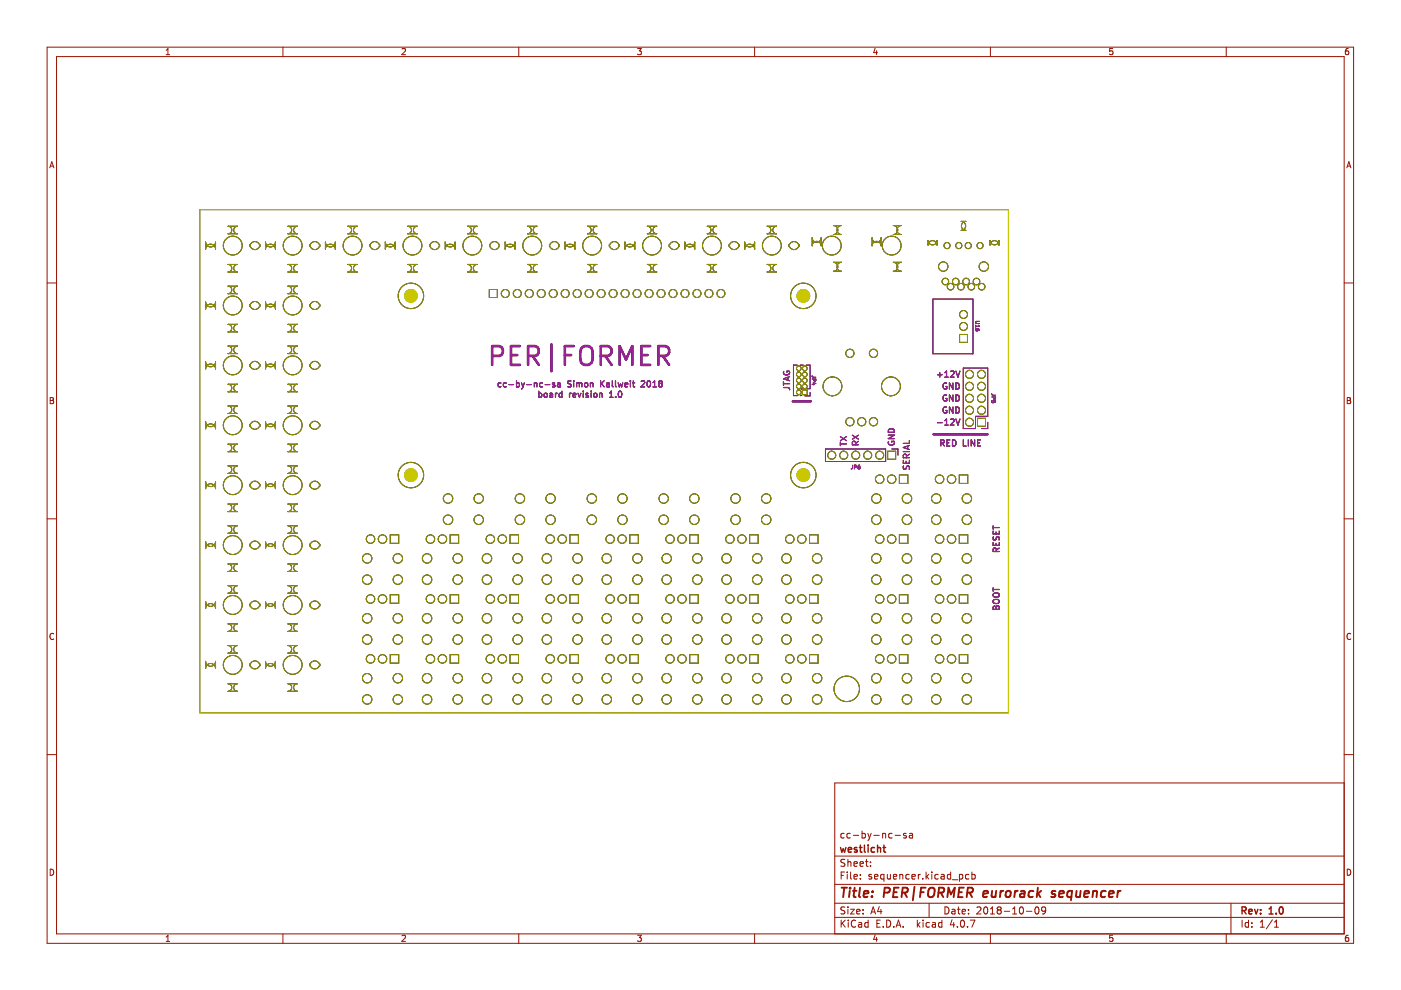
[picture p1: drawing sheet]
<svg xmlns="http://www.w3.org/2000/svg" width="297mm" height="210mm" viewBox="0 0 297 210" stroke-linecap="round" stroke-linejoin="round" font-family="sans-serif">
<g fill="none" stroke="#981200" stroke-width=".21">
<path d="M10 10h277v190h-277zM12 12h273v186h-273zM35.2 11.6h.8M35.2 10.7l.4-.4v1.3M60 10v2M85.2 10.4l.5-.1 .3 .4-.8 .9h.8M110 10v2M135.2 10.3h.8l-.5 .5 .4 .1v.6l-.2 .1-.5-.1M160 10v2M185.5 10.2l-.3 1h.8M185.9 10.7v.9M210 10v2"/>
<path d="M235.9 10.3h-.6l-.1 .6 .7-.1v.7l-.2 .1-.5-.1M260 10v2M285.9 10.3l-.4 .1-.2 .2-.1 .7 .3 .3 .4-.1v-.7h-.4l-.3 .2M10.6 35.6l.4-1.3 .4 1.3M10.7 35.2h.6M285.6 35.6l.4-1.3 .4 1.3M285.7 35.2h.6M10 60h2M285 60h2M10.6 84.3h.5l.2 .2-.2 .4 .2 .1 .1 .3-.3 .3h-.5zM10.6 84.9h.5M285.6 84.3h.5l.2 .2-.2 .4 .2 .1 .1 .3-.3 .3h-.5z"/>
<path d="M285.6 84.9h.5M10 110h2M285 110h2M11.4 134.4a.58 .58 0 0 0-.8 .5 .58 .58 0 0 0 .8 .6M286.4 134.4a.58 .58 0 0 0-.8 .5 .58 .58 0 0 0 .8 .6M10 160h2M179 176.8l-.4-.1-.3 .3 .1 .6h.6M180.3 176.8l-.5-.1-.2 .3 .1 .6h.6M180.9 177.1h1.2M182.8 176.8l.4-.1 .3 .3-.2 .6h-.5M182.8 176.2v1.5M184 176.7l.3 1"/>
<path d="M184.3 177.7l-.3 .5M184.7 176.7l-.4 1M185.3 177.1h1.1M187.1 176.8l.2-.1 .4 .1 .1 .9M187.1 176.7v1M189.1 176.8l-.4-.1-.3 .3 .2 .6h.5M189.8 177.1h1.1M192.1 176.8l-.3-.1-.2 .2v.2l.5 .2v.3h-.5M192.8 176.8h.6l.1 .9M193.5 177l-.5 .1-.2 .2 .2 .4 .5-.1M285 166h-108v32M285 160h2"/>
<path d="M10.6 184.3a.66 .66 0 0 1 .8 .6 .66 .66 0 0 1-.8 .7zM35.2 198.7l.4-.4v1.3M35.2 199.6h.8M60 198v2M85.2 198.4l.5-.1 .3 .4-.8 .9h.8M110 198v2M135.2 198.3h.8l-.5 .5 .4 .1v.6l-.2 .1-.5-.1M160 198v2M177 194.5h108M177 191.5h108M177 187.5h108M177 181.5h108"/>
<path d="M178.3 195.1v1.5M178.3 185.6h.5M178.6 195.7l.6 .9M179.1 184.9h-.8v1.5M179.1 192.4l-.5-.1-.3 .1v.5l.7 .2 .1 .4-.3 .3-.5-.1M179.1 182.3l-.5-.1-.3 .1v.5l.7 .2 .1 .4-.3 .3-.5-.1M179.2 195.1l-.9 .8M179.6 184.9v.1M179.6 185.4v1M179.8 182.2v1.5M179.8 192.3v.1M179.8 192.8v1"/>
<path d="M179.8 182.8l.2-.1 .3 .1 .1 .9M179.8 195.1v.1M179.8 195.6v1M180.3 192.8h.8l-.8 1h.8M180.3 184.9v1.3l.3 .2M181.1 185.9l.7-.2-.1-.2-.4-.1-.2 .2v.7h.6M181.1 183.2l.7-.2-.1-.2-.4-.1-.2 .2v.7h.6M181.4 195.2a.71 .71 0 0 0-1 .5 .71 .71 0 0 0 .7 .9l.3-.2M181.6 193.3l.7-.2v-.2l-.5-.1-.2 .2 .1 .7h.6M182.1 195.7h.5l.1 .9M182.3 183.2l.8-.2-.1-.2-.4-.1-.3 .2 .1 .7h.6M182.4 186.2v.2"/>
<path d="M182.4 185.5v.1M182.7 195.9l-.5 .1-.2 .2 .2 .4 .5-.1M183 193.6v.2M183 192.9v.1M183.5 182.7h.6M183.7 182.2v1.3l.4 .2M184.1 195.7l-.5-.1-.3 .3 .2 .6h.6M184.1 195.1v1.5M184.6 183.5v.2M184.6 182.8v.1M184.6 193.8l.5-1.5 .5 1.5M184.8 193.4h.7"/>
<path d="M184.8 185.5l-.4-.1-.2 .2 .1 .2 .5 .2v.3h-.6M185.4 185.9l.7-.2v-.2l-.5-.1-.2 .2 .1 .7h.6M185.5 198.2l-.3 1h.8M185.9 198.7v.9M185.9 195.8h.5M186.4 192.2l-.3 1.1h.9M186.6 195.1h-.7v1.5h.7M186.8 192.8v1M187.3 196.4v.2M187.4 185.5l-.4-.1-.3 .3 .1 .6h.6M187.4 185.4v1.5M188 195.1a.76 .76 0 0 1 .9 .7 .76 .76 0 0 1-.9 .8z"/>
<path d="M188.1 185.4l.1 .9 .4 .1 .2-.2M188.8 185.4v1M189.4 185.9l.7-.2v-.2l-.5-.1-.2 .2 .1 .7h.6M189.5 196.4v.2M190 196.6l.5-1.5 .5 1.5M190.1 196.2h.7M190.8 185.5l.2-.1 .3 .1 .1 .9M190.8 185.4v1M191.5 196.4v.2M192.8 185.5l-.5-.1-.2 .3 .1 .6h.6M193.3 185.9l.8-.2-.1-.2-.4-.1-.3 .2 .1 .7h.6M194.5 195.1v1.5"/>
<path d="M194.6 196l.5 .6M194.7 185.4v1M195.1 195.6l-.6 .6M195.1 185.4l-.4 .3M195.6 186.2v.2M195.7 195.1v.1M195.7 195.6v1M196.3 184.9v1.5M196.5 185.8l.4 .6M196.9 185.4l-.6 .6M197 191.5v3M197.1 195.7l-.5-.1-.3 .3 .2 .6h.6"/>
<path d="M197.6 184.9v.1M197.6 185.4v1M197.7 195.7h.6v.9M198.3 195.9l-.5 .1-.2 .2 .2 .4 .5-.1M198.9 185.5l-.4-.1-.3 .3 .1 .6h.6M199.6 185.5h.5l.1 .9M199.7 195.7l-.4-.1-.3 .3 .1 .6h.6M199.7 195.1v1.5M200.2 185.7l-.5 .1-.2 .2 .2 .4 .5-.1M200.3 192.3a.76 .76 0 0 1 .9 .7 .76 .76 0 0 1-.9 .8zM201.6 185.5l-.5-.1-.3 .3 .2 .6h.6M201.6 184.9v1.5"/>
<path d="M201.8 192.9h.6l.1 .9M201.8 195l-.3 1.1h.9M201.9 186.5h1.2M202.2 195.6v1M202.5 193.1l-.5 .1-.2 .2 .2 .4 .5-.1M203 192.8h.6M203 196.4v.2M203.2 192.3v1.3l.4 .2M203.4 185.5l.4-.1 .3 .3-.1 .6h-.6M203.4 185.4v1.5M203.8 195.2l.2-.1a.8 .8 0 0 1 .5 .7 .8 .8 0 0 1-.5 .8l-.4-.6zM204 193.3l.7-.2-.1-.2-.4-.1-.2 .2 .1 .7h.5"/>
<path d="M205.1 196.4v.2M205.3 193.6v.2M205.3 192.9v.1M205.4 185.5l-.4-.1-.3 .3 .1 .6h.6M205.7 195.1h1l-.6 1.5M206.1 185.5l.4-.1 .3 .3-.2 .6h-.5M206.1 184.9v1.5M207.1 192.4l.6-.1 .3 .4-.9 1.1h.9M208.7 192.4l.2-.1a.8 .8 0 0 1 .5 .7 .8 .8 0 0 1-.5 .8l-.3-.6zM210 198v2M210 193.8h.8M210 192.7l.4-.4v1.5"/>
<path d="M211.7 192.9l-.3-.3 .3-.3 .4 .1 .2 .2-.3 .3M211.7 192.9l-.3 .3v.3l.3 .3h.3l.3-.3v-.3l-.3-.3M211.7 192.9h.3M212.9 193.2h1.2M214.7 193.8h.9M214.7 192.7l.4-.4v1.5M216.3 192.4l.2-.1a.8 .8 0 0 1 .5 .7 .8 .8 0 0 1-.5 .8l-.4-.6zM217.6 193.2h1.2M219.6 192.4l.2-.1a.8 .8 0 0 1 .5 .7 .8 .8 0 0 1-.5 .8l-.4-.6zM221.7 192.9l-.3 .3-.4-.1-.2-.2v-.3l.3-.3 .5 .1 .1 .2a1 1 0 0 1-.4 1.2h-.3M235.9 198.3h-.6l-.1 .6h.7v.6l-.2 .1-.5-.1M260 198v2"/>
<path d="M261 191.5v6.5M263.3 195.1v1.5M264.7 195.7l-.4-.1-.3 .3 .1 .6h.6M264.7 195.1v1.5M265.4 196.4v.2M265.4 195.7v.1M267.2 196.6h.9M267.2 195.5l.4-.4v1.5M269.8 195l-1.3 1.9M270.2 196.6h.9M270.2 195.5l.4-.4v1.5M285.6 184.3a.66 .66 0 0 1 .8 .6 .66 .66 0 0 1-.8 .7z"/>
<path d="M285.9 198.3l-.4 .1-.2 .2-.1 .7 .3 .3 .4-.1v-.6l-.4-.1-.3 .2"/>
</g>
<g fill="none" stroke="#981200" stroke-width=".3">
<path d="M178.2 179.7l.3 1 .3-.7 .3 .7 .2-1M181.7 179.8l-.4-.1-.2 .2 .1 .2 .5 .2v.3h-.6M182.2 179.7h.6M182.4 179.2v1.3l.4 .2M183.3 179.2v1.3l.2 .2M184.1 179.2v.1M184.1 179.7v1M185.4 179.8l-.4-.1-.3 .3 .1 .6h.6M186.1 179.8l.2-.1 .3 .1 .1 .9M186.1 179.2v1.5M187.2 179.7h.6M187.4 179.2v1.3l.4 .2"/>
<path d="M179.8 180.2l.8-.2-.1-.2-.4-.1-.3 .2 .1 .7h.6M263.3 193.1l.8-.1 .1-.2-.1-.4-.8-.1v1.5M263.7 193.1l.5 .7M264.8 193.3l.7-.2-.1-.2-.4-.1-.2 .2v.7h.6M266 192.8l.3 1 .4-1M267.3 193.6v.2M267.3 192.9v.1M269.1 193.8h.8M269.1 192.7l.4-.4v1.5M270.6 193.6v.2M271.3 192.4l.3-.1a.8 .8 0 0 1 .5 .7 .8 .8 0 0 1-.5 .8l-.3-.2-.1-.4z"/>
</g>
<g fill="none" stroke="#981200" stroke-width=".4">
<path d="M178.4 188.2h1.2M179 188.2l-.2 2M180.2 188.9l-.2 1.3M180.3 188.2l-.1 .2M180.8 188.9h.8M181.2 188.2l-.2 1.7 .1 .2 .3 .1M182.3 188.2l-.2 1.7 .3 .3M183.1 189.5l1-.1v-.4l-.6-.1-.3 .3v.9h.7M184.9 190v.2M185 189v.2M187.5 189.3h.7l.3-.2a.51 .51 0 0 0-.2-.9h-.7l-.3 2M189.5 189.2h.6"/>
<path d="M190.5 188.2h-.9l-.3 2h1M191.3 189.3h.7l.3-.2a.51 .51 0 0 0-.1-.9h-.8l-.3 2M191.7 189.3l.6 .9M193.9 188l-.4 2.9M195.2 189.2h.6M196.3 188.2h-1l-.3 2M197 188.5a.69 .69 0 0 1 1.1 0 1.47 1.47 0 0 1-.6 1.7l-.5-.1a1.5 1.5 0 0 1 0-1.6zM199 189.3h.7l.3-.2a.51 .51 0 0 0-.1-.9h-.8l-.2 2M199.5 189.3l.5 .9M200.9 190.2l.2-2 .5 1.4 .8-1.4-.2 2M203.3 189.2h.6M204.3 188.2h-.9l-.3 2h1"/>
<path d="M205.1 189.3h.7l.3-.2a.51 .51 0 0 0-.1-.9h-.8l-.2 2M205.5 189.3l.6 .9M208.5 189.5l.9-.1v-.4h-.8l-.2 .9 .3 .3 .6-.1M210.4 188.9l-.1 1.2 .5 .1 .3-.2M211.2 188.9l-.2 1.3M212.2 188.9l-.2 1.3M212.7 188.9l-.4 .1-.2 .3M213.4 189.1l.1-.1a.5 .5 0 0 1 .8 .3l-.1 .5-.2 .3a.5 .5 0 0 1-.8-.3zM215.2 188.9l-.2 1.3M215.8 188.9l-.4 .1-.2 .3M216.4 189h.8l-.1 1.2M217.3 189.4l-.7 .1a.4 .4 0 0 0-.4 .3 .4 .4 0 0 0 .3 .4l.7-.1"/>
<path d="M219.1 189a.66 .66 0 0 0-1 .3l-.1 .5 .2 .3h.8M220.1 188.2l-.3 2M220.1 189.5l.5 .7M220.7 188.9l-.8 .7M223.8 189a.49 .49 0 0 0-.8 .3v.2l.7 .1 .1 .3-.4 .3-.5-.1M224.6 189.5l.9-.1v-.4l-.6-.1-.3 .3v.9h.7M227.3 189a.66 .66 0 0 0-1 .3l-.1 .5 .2 .3h.8M227.3 188.9l-.2 2M228.3 188.9l-.1 1.2 .5 .1 .3-.2M229.1 188.9l-.1 1.3M229.9 189.5l1-.1-.1-.4h-.7l-.3 .9 .3 .3 .6-.1M231.8 189.1l.3-.2 .4 .1v1.2"/>
<path d="M231.8 188.9l-.2 1.3M234.4 189a.66 .66 0 0 0-.9 .3l-.1 .5 .1 .3h.8M235.1 189.5l1-.1v-.4h-.8l-.2 .9 .2 .3 .6-.1M237 188.9l-.1 1.3M237.6 188.9l-.4 .1-.2 .3"/>
</g>
<g fill="none" stroke="#000" stroke-width=".25">
<path d="M166.2 78.8a.59 .59 0 0 0 .6 .7 .59 .59 0 0 0 .5-.8h-.4v.2M167 80v.6M167.4 79.9l-1.3 .4 1.3 .4M198.8 79.5h1M199.3 79v1M200.3 80h.8M200.3 79l.4-.3v1.3M201.5 78.8l.5-.1 .3 .3-.8 1h.8M202.7 78.7l.4 1.3 .4-1.3M106.2 81.2h-.3l-.3 .2 .1 .6h.5M107.3 81.2h-.3l-.3 .2 .1 .6h.5M107.9 81.5h1"/>
<path d="M109.5 81.2h.4l.2 .2-.1 .6h-.5M109.5 80.7v1.3M110.6 81.2l.3 .8M110.9 82l-.3 .5M111.2 81.2l-.3 .8M111.7 81.5h1M113.3 81.3l.5-.1v.8M113.3 81.2v.8M114.2 82.9v1.3M114.2 83.4h.4l.3 .2-.2 .6h-.5M115 81.2h-.4l-.2 .2 .1 .6h.5M115.4 83.5l.2-.1 .4 .1v.5l-.1 .2-.5-.1z"/>
<path d="M115.6 81.5h1M116.6 83.4h.5l.1 .8M117.2 83.7l-.7 .2 .2 .3h.5M117.6 81.2h-.3l-.2 .2 .1 .1 .4 .2v.3h-.5M117.8 83.4v.8M118.1 83.4l-.3 .2M118.2 81.2h.5l.1 .8M118.8 81.5l-.6 .2 .2 .3h.4M119.1 83.4h-.3l-.3 .2 .1 .6h.5M119.1 82.9v1.3M120.7 83.4v.8M121.1 80.8l-.5-.1-.2 .2v.3l.6 .3 .1 .3-.3 .2h-.5"/>
<path d="M121.1 83.4l-.4 .2M121.5 83.8l.6-.1-.1-.3h-.3l-.2 .2 .1 .6h.4M121.6 80.7v.2M121.6 81.2v.8M122.3 81.3l.3-.1 .2 .2M122.3 81.2v.8M122.5 83.4l.4 .8 .3-.8M122.8 81.4l.2-.2h.3l.1 .8M122.8 81.4v.6M123.7 82.9v.2M123.7 83.4v.8M124.1 81.2h.3l.2 .2v.4l-.2 .2-.5-.2z"/>
<path d="M124.7 83.4h-.3l-.2 .2 .1 .1 .4 .2v.3h-.5M125.2 81.3l.5-.1v.8M125.2 81.2v.8M125.3 82.9v.2M125.3 83.4v.8M125.9 83.5l.2-.1 .4 .1 .1 .5-.2 .2-.5-.1zM127.1 83.5l.5-.1 .1 .8M127.1 83.4v.8M127.3 80.7v1.3M127.5 81.3l.6 .7M128.1 80.7l-.8 .8M128.6 81.2h.5l.1 .8"/>
<path d="M129.2 81.5l-.6 .2 .2 .3h.4M129.2 84.2h.8M129.2 83.3l.4-.4v1.3M129.8 80.7v1.2l.2 .1M130.5 80.7v1.2l.2 .1M130.5 84.1v.1M131.1 81.2l.2 .8 .2-.6 .3 .6 .2-.8M131.3 83l.1-.1a.69 .69 0 0 1 .4 .7 .69 .69 0 0 1-.4 .6 .86 .86 0 0 1-.1-1.2zM132.5 81.6l.6-.1-.1-.3h-.3l-.2 .2v.6h.5M133.7 80.7v.2M133.7 81.2v.8M134.1 81.2h.5"/>
<path d="M134.3 80.7v1.2l.3 .1M135.9 80.9l.5-.2 .3 .4-.8 .9h.8M137.3 80.9l.2-.2a.69 .69 0 0 1 .4 .7 .69 .69 0 0 1-.4 .6l-.3-.5zM138.4 82h.8M138.4 81.1l.4-.4v1.3M139.9 81.3l-.2-.3 .2-.3h.3l.2 .3-.2 .3M139.9 81.3l-.2 .2v.3l.2 .2h.3l.2-.2v-.3l-.2-.2M139.9 81.3h.3M166.1 82.2h1.1l.2 .5M166.1 81v.7M166.1 81.4h1.3M178.2 93.7v.8"/>
<path d="M178.2 94.1h1.3M178.2 92.6l1.3 .8M179.5 92.6l-1.3 .8M180.7 92.3l1.3 .8M181.4 94.3l-.1-.6-.5-.1-.1 .7h1.3M182 93.6l-.6 .4M182 92.3l-1.3 .8M188.3 92.3h1.3l-1.3 .7h1.3M188.4 93.6a.59 .59 0 0 0 .6 .8 .59 .59 0 0 0 .5-.8h-.4v.2M188.4 91.1a.7 .7 0 0 1 .8-.2 .7 .7 0 0 1 .4 .7h-1.3zM191.5 97.6v.6h1.3v-.6M191.5 95.7h1.3"/>
<path d="M191.6 98.8l-.1 .5 .1 .2h.4l.3-.6 .3-.1 .2 .2-.1 .5M192.1 97.8v.4M192.2 97l-.1-.6h-.5l-.1 .6h1.3M192.4 94.6v.6M192.8 93.4v.6h-1.3M192.8 96.3l-.6 .4M192.8 94.4l-1.3 .5 1.3 .4M198.8 89.6h1M199.5 93.9h.6l.1-.5-.7-.1v1.3M199.8 93.9l.4 .7M200.3 89.2l.4-.4v1.3M200.3 90.1h.8"/>
<path d="M200.7 83.8a.59 .59 0 0 0-.8 .6 .59 .59 0 0 0 .8 .5v-.4h-.2M200.7 81.3a.59 .59 0 0 0-.8 .6 .59 .59 0 0 0 .8 .5v-.5h-.2M200.7 86.3a.59 .59 0 0 0-.8 .6 .59 .59 0 0 0 .8 .6v-.5h-.2M200.8 93.9h.4M201.4 93.3h-.6v1.3h.6M201.5 88.9l.5-.1 .3 .4-.8 .9h.8M201.9 93.3a.66 .66 0 0 1 .8 .6 .66 .66 0 0 1-.8 .7zM202 81.2v1.3l-.7-1.3v1.3M202 83.7v1.3l-.7-1.3v1.3M202 86.3v1.3l-.7-1.3v1.3M202.7 83.7a.66 .66 0 0 1 .7 .7 .66 .66 0 0 1-.7 .6zM202.7 88.8l.4 1.3 .4-1.3"/>
<path d="M202.7 81.2a.66 .66 0 0 1 .7 .7 .66 .66 0 0 1-.7 .6zM202.7 86.3a.66 .66 0 0 1 .7 .6 .66 .66 0 0 1-.7 .7zM204.2 93.3v1.3h.7M205.3 93.3v1.3M206.7 93.3v1.3l-.8-1.3v1.3M207.3 93.9h.4M207.9 93.3h-.6v1.3h.6M210.6 112.6v.6h1.3v-.6M210.6 115v.6h1.3v-.6M210.6 111.5v.7M210.6 111.9h1.3M210.6 113.8v.5l.2 .2 .3-.1 .3-.6h.3l.2 .2-.1 .5"/>
<path d="M211.2 112.8v.4M211.2 115.2v.4M211.2 116.9v-.6h-.5l-.1 .6h1.3M211.9 116.2l-.7 .4M210.6 124.6v.8M210.6 125h1.3M210.6 128.6l.3-.1 .3 .3 .1-.3h.3l.3 .2v.5h-1.3zM210.6 125.9l.8-.2a.43 .43 0 0 1 .5 .5 .43 .43 0 0 1-.5 .4h-.4a.43 .43 0 0 1-.4-.2 .43 .43 0 0 1 0-.5zM210.7 127.2l.7-.1a.43 .43 0 0 1 .5 .4 .43 .43 0 0 1-.5 .5h-.4a.44 .44 0 0 1-.4-.3 .44 .44 0 0 1 .1-.5zM211.2 128.8v.4"/>
</g>
<g fill="none" stroke="#000" stroke-width=".5">
<path d="M104.3 75.5h1.6a1.09 1.09 0 0 0 .8-1.1 1.09 1.09 0 0 0-.8-1h-1.6v4M108.3 75.3h1.4M110.2 73.4h-1.9v4h1.9M112 75.5h1.5a1.09 1.09 0 0 0 .8-1.1 1.09 1.09 0 0 0-.8-1h-1.5v4M112.9 75.5l1.3 1.9M116.9 73v5.7M119.8 75.3h1.3M121.7 73.4h-1.9v4M123.6 73.6a1.33 1.33 0 0 1 1.4-.1 1.33 1.33 0 0 1 .7 1.2v1.3a1.33 1.33 0 0 1-1.4 1.4 1.33 1.33 0 0 1-1.3-1.4v-1.3l.2-.8zM127.4 75.5h1.5a1.09 1.09 0 0 0 .8-1.1 1.09 1.09 0 0 0-.8-1h-1.5v4M128.3 75.5l1.4 1.9M131.4 77.4v-4l1.3 2.8 1.4-2.8v4"/>
<path d="M136 75.3h1.3M137.9 73.4h-1.9v4h1.9M139.6 75.5h1.5a1.09 1.09 0 0 0 .8-1.1 1.09 1.09 0 0 0-.8-1h-1.5v4M140.5 75.5l1.4 1.9M168.1 85.1h3.8M197.9 92.1h11.5"/>
</g>
<g fill="none" stroke="#000" stroke-width=".21">
<path d="M42.4 44.5h171.4v106.6h-171.4zM43.6 51.3v1.5a1.05 1.05 0 0 1 1-1 1.05 1.05 0 0 1 1.1 1v-1.5a1.05 1.05 0 0 1-1.1 1.1 1.05 1.05 0 0 1-1-1.1zM48.3 48h2a.8 .8 0 0 0-.8 .8 .8 .8 0 0 0 .8 .8h-2a.8 .8 0 0 0 .8-.8 .8 .8 0 0 0-.8-.8zM48.3 56.1h2a.8 .8 0 0 0-.8 .8 .8 .8 0 0 0 .8 .8h-2a.8 .8 0 0 0 .8-.8 .8 .8 0 0 0-.8-.8zM53.4 51.4a1.05 1.05 0 0 1 1.1-.1 1.05 1.05 0 0 1 .6 1v-.4a1.05 1.05 0 0 1-1.1 1 1.05 1.05 0 0 1-1-1v.4zM56.3 51.3v1.5a1.05 1.05 0 0 1 1-1 1.05 1.05 0 0 1 1.1 1v-1.5a1.05 1.05 0 0 1-1.1 1.1 1.05 1.05 0 0 1-1-1.1zM61 48h2a.8 .8 0 0 0-.8 .8 .8 .8 0 0 0 .8 .8h-2a.8 .8 0 0 0 .8-.8 .8 .8 0 0 0-.8-.8zM61 56.1h2a.8 .8 0 0 0-.8 .8 .8 .8 0 0 0 .8 .8h-2a.8 .8 0 0 0 .8-.8 .8 .8 0 0 0-.8-.8zM66.1 51.4a1.05 1.05 0 0 1 1.1-.1 1.05 1.05 0 0 1 .6 1v-.4a1.05 1.05 0 0 1-1.1 1 1.05 1.05 0 0 1-1-1v.4zM69 51.3v1.5a1.05 1.05 0 0 1 1-1 1.05 1.05 0 0 1 1.1 1v-1.5a1.05 1.05 0 0 1-1.1 1.1 1.05 1.05 0 0 1-1-1.1zM73.7 48h2a.8 .8 0 0 0-.8 .8 .8 .8 0 0 0 .8 .8h-2a.8 .8 0 0 0 .8-.8 .8 .8 0 0 0-.8-.8zM73.7 56.1h2a.8 .8 0 0 0-.8 .8 .8 .8 0 0 0 .8 .8h-2a.8 .8 0 0 0 .8-.8 .8 .8 0 0 0-.8-.8z"/>
<path d="M78.8 51.4a1.05 1.05 0 0 1 1.1-.1 1.05 1.05 0 0 1 .6 1v-.4a1.05 1.05 0 0 1-1.1 1 1.05 1.05 0 0 1-1-1v.4zM81.7 51.3v1.5a1.05 1.05 0 0 1 1-1 1.05 1.05 0 0 1 1.1 1v-1.5a1.05 1.05 0 0 1-1.1 1.1 1.05 1.05 0 0 1-1-1.1zM86.4 48h2a.8 .8 0 0 0-.8 .8 .8 .8 0 0 0 .8 .8h-2a.8 .8 0 0 0 .8-.8 .8 .8 0 0 0-.8-.8zM86.4 56.1h2a.8 .8 0 0 0-.8 .8 .8 .8 0 0 0 .8 .8h-2a.8 .8 0 0 0 .8-.8 .8 .8 0 0 0-.8-.8zM91.5 51.4a1.05 1.05 0 0 1 1.1-.1 1.05 1.05 0 0 1 .6 1v-.4a1.05 1.05 0 0 1-1.1 1 1.05 1.05 0 0 1-1-1v.4zM94.4 51.3v1.5a1.05 1.05 0 0 1 1-1 1.05 1.05 0 0 1 1.1 1v-1.5a1.05 1.05 0 0 1-1.1 1.1 1.05 1.05 0 0 1-1-1.1zM99.1 48h2a.8 .8 0 0 0-.8 .8 .8 .8 0 0 0 .8 .8h-2a.8 .8 0 0 0 .8-.8 .8 .8 0 0 0-.8-.8zM99.1 56.1h2a.8 .8 0 0 0-.8 .8 .8 .8 0 0 0 .8 .8h-2a.8 .8 0 0 0 .8-.8 .8 .8 0 0 0-.8-.8zM104.2 51.4a1.05 1.05 0 0 1 1.1-.1 1.05 1.05 0 0 1 .6 1v-.4a1.05 1.05 0 0 1-1.1 1 1.05 1.05 0 0 1-1-1v.4zM107.1 51.3v1.5a1.05 1.05 0 0 1 1-1 1.05 1.05 0 0 1 1.1 1v-1.5a1.05 1.05 0 0 1-1.1 1.1 1.05 1.05 0 0 1-1-1.1zM111.8 48h2a.8 .8 0 0 0-.8 .8 .8 .8 0 0 0 .8 .8h-2a.8 .8 0 0 0 .8-.8 .8 .8 0 0 0-.8-.8zM111.8 56.1h2a.8 .8 0 0 0-.8 .8 .8 .8 0 0 0 .8 .8h-2a.8 .8 0 0 0 .8-.8 .8 .8 0 0 0-.8-.8z"/>
<path d="M116.9 51.4a1.05 1.05 0 0 1 1.1-.1 1.05 1.05 0 0 1 .6 1v-.4a1.05 1.05 0 0 1-1.1 1 1.05 1.05 0 0 1-1-1v.4zM119.8 51.3v1.5a1.05 1.05 0 0 1 1-1 1.05 1.05 0 0 1 1.1 1v-1.5a1.05 1.05 0 0 1-1.1 1.1 1.05 1.05 0 0 1-1-1.1zM124.5 48h2a.8 .8 0 0 0-.8 .8 .8 .8 0 0 0 .8 .8h-2a.8 .8 0 0 0 .8-.8 .8 .8 0 0 0-.8-.8zM124.5 56.1h2a.8 .8 0 0 0-.8 .8 .8 .8 0 0 0 .8 .8h-2a.8 .8 0 0 0 .8-.8 .8 .8 0 0 0-.8-.8zM129.6 51.4a1.05 1.05 0 0 1 1.1-.1 1.05 1.05 0 0 1 .6 1v-.4a1.05 1.05 0 0 1-1.1 1 1.05 1.05 0 0 1-1-1v.4zM132.5 51.3v1.5a1.05 1.05 0 0 1 1-1 1.05 1.05 0 0 1 1.1 1v-1.5a1.05 1.05 0 0 1-1.1 1.1 1.05 1.05 0 0 1-1-1.1zM137.2 48h2a.8 .8 0 0 0-.8 .8 .8 .8 0 0 0 .8 .8h-2a.8 .8 0 0 0 .8-.8 .8 .8 0 0 0-.8-.8zM137.2 56.1h2a.8 .8 0 0 0-.8 .8 .8 .8 0 0 0 .8 .8h-2a.8 .8 0 0 0 .8-.8 .8 .8 0 0 0-.8-.8zM142.3 51.4a1.05 1.05 0 0 1 1.1-.1 1.05 1.05 0 0 1 .6 1v-.4a1.05 1.05 0 0 1-1.1 1 1.05 1.05 0 0 1-1-1v.4zM145.2 51.3v1.5a1.05 1.05 0 0 1 1-1 1.05 1.05 0 0 1 1.1 1v-1.5a1.05 1.05 0 0 1-1.1 1.1 1.05 1.05 0 0 1-1-1.1zM149.9 48h2a.8 .8 0 0 0-.8 .8 .8 .8 0 0 0 .8 .8h-2a.8 .8 0 0 0 .8-.8 .8 .8 0 0 0-.8-.8zM149.9 56.1h2a.8 .8 0 0 0-.8 .8 .8 .8 0 0 0 .8 .8h-2a.8 .8 0 0 0 .8-.8 .8 .8 0 0 0-.8-.8z"/>
<path d="M155 51.4a1.05 1.05 0 0 1 1.1-.1 1.05 1.05 0 0 1 .6 1v-.4a1.05 1.05 0 0 1-1.1 1 1.05 1.05 0 0 1-1-1v.4zM157.9 51.3v1.5a1.05 1.05 0 0 1 1-1 1.05 1.05 0 0 1 1.1 1v-1.5a1.05 1.05 0 0 1-1.1 1.1 1.05 1.05 0 0 1-1-1.1zM162.6 48h2a.8 .8 0 0 0-.8 .8 .8 .8 0 0 0 .8 .8h-2a.8 .8 0 0 0 .8-.8 .8 .8 0 0 0-.8-.8zM162.6 56.1h2a.8 .8 0 0 0-.8 .8 .8 .8 0 0 0 .8 .8h-2a.8 .8 0 0 0 .8-.8 .8 .8 0 0 0-.8-.8zM167.5 51.6a1.05 1.05 0 0 1 1.2-.3 1.05 1.05 0 0 1 .7 1v-.4a1.05 1.05 0 0 1-1.1 1 1.05 1.05 0 0 1-1-1v.4zM172.2 50.4a.95 .95 0 0 0 .9 1 .95 .95 0 0 0 1-1v1.7a.95 .95 0 0 0-1-.9 .95 .95 0 0 0-.9 .9zM176.7 55.6h1.7a.95 .95 0 0 0-1 1 .95 .95 0 0 0 1 .9h-1.7a.95 .95 0 0 0 .9-.9 .95 .95 0 0 0-.9-1zM176.7 47.8h1.7a.95 .95 0 0 0-1 1 .95 .95 0 0 0 1 .9h-1.7a.95 .95 0 0 0 .9-.9 .95 .95 0 0 0-.9-1zM184.9 50.4a.95 .95 0 0 0 .9 1 .95 .95 0 0 0 1-1v1.7a.95 .95 0 0 0-1-.9 .95 .95 0 0 0-.9 .9zM189.4 55.6h1.7a.95 .95 0 0 0-1 1 .95 .95 0 0 0 1 .9h-1.7a.95 .95 0 0 0 .9-.9 .95 .95 0 0 0-.9-1zM189.4 47.8h1.7a.95 .95 0 0 0-1 1 .95 .95 0 0 0 1 .9h-1.7a.95 .95 0 0 0 .9-.9 .95 .95 0 0 0-.9-1zM196.8 51v1a.95 .95 0 0 1 .9-1 .95 .95 0 0 1 1 1v-1a.95 .95 0 0 1-1 .9 .95 .95 0 0 1-.9-.9z"/>
<path d="M203.8 46.9a.95 .95 0 0 1 .9 1 .95 .95 0 0 1-.9 .9h1a.95 .95 0 0 1-1-.9 .95 .95 0 0 1 1-1zM209.9 51v1a.95 .95 0 0 1 1-1 .95 .95 0 0 1 .9 1v-1a.95 .95 0 0 1-.9 .9 .95 .95 0 0 1-1-.9zM43.6 76.7v1.5a1.05 1.05 0 0 1 1-1 1.05 1.05 0 0 1 1.1 1v-1.5a1.05 1.05 0 0 1-1.1 1.1 1.05 1.05 0 0 1-1-1.1zM43.6 64v1.5a1.05 1.05 0 0 1 1-1 1.05 1.05 0 0 1 1.1 1v-1.5a1.05 1.05 0 0 1-1.1 1.1 1.05 1.05 0 0 1-1-1.1zM48.3 73.4h2a.8 .8 0 0 0-.8 .8 .8 .8 0 0 0 .8 .8h-2a.8 .8 0 0 0 .8-.8 .8 .8 0 0 0-.8-.8zM48.3 60.7h2a.8 .8 0 0 0-.8 .8 .8 .8 0 0 0 .8 .8h-2a.8 .8 0 0 0 .8-.8 .8 .8 0 0 0-.8-.8zM48.3 68.8h2a.8 .8 0 0 0-.8 .8 .8 .8 0 0 0 .8 .8h-2a.8 .8 0 0 0 .8-.8 .8 .8 0 0 0-.8-.8zM53.4 76.8a1.05 1.05 0 0 1 1.1-.1 1.05 1.05 0 0 1 .6 1v-.4a1.05 1.05 0 0 1-1.1 1 1.05 1.05 0 0 1-1-1v.4zM53.4 64.1a1.05 1.05 0 0 1 1.1-.1 1.05 1.05 0 0 1 .6 1v-.4a1.05 1.05 0 0 1-1.1 1 1.05 1.05 0 0 1-1-1v.4zM56.3 76.7v1.5a1.05 1.05 0 0 1 1-1 1.05 1.05 0 0 1 1.1 1v-1.5a1.05 1.05 0 0 1-1.1 1.1 1.05 1.05 0 0 1-1-1.1zM56.3 64v1.5a1.05 1.05 0 0 1 1-1 1.05 1.05 0 0 1 1.1 1v-1.5a1.05 1.05 0 0 1-1.1 1.1 1.05 1.05 0 0 1-1-1.1zM61 73.4h2a.8 .8 0 0 0-.8 .8 .8 .8 0 0 0 .8 .8h-2a.8 .8 0 0 0 .8-.8 .8 .8 0 0 0-.8-.8z"/>
<path d="M61 60.7h2a.8 .8 0 0 0-.8 .8 .8 .8 0 0 0 .8 .8h-2a.8 .8 0 0 0 .8-.8 .8 .8 0 0 0-.8-.8zM61 68.8h2a.8 .8 0 0 0-.8 .8 .8 .8 0 0 0 .8 .8h-2a.8 .8 0 0 0 .8-.8 .8 .8 0 0 0-.8-.8zM66.1 76.8a1.05 1.05 0 0 1 1.1-.1 1.05 1.05 0 0 1 .6 1v-.4a1.05 1.05 0 0 1-1.1 1 1.05 1.05 0 0 1-1-1v.4zM66.1 64.1a1.05 1.05 0 0 1 1.1-.1 1.05 1.05 0 0 1 .6 1v-.4a1.05 1.05 0 0 1-1.1 1 1.05 1.05 0 0 1-1-1v.4zM103.7 61.4h1.7v1.7h-1.7zM107.1 63.1h.1M107.1 61.4a.85 .85 0 0 0-.8 .8 .85 .85 0 0 0 .8 .9M107.1 61.4h.1M107.1 61.4a.85 .85 0 0 1 .9 .8 .85 .85 0 0 1-.9 .9M109.7 63.1h.1M109.7 61.4a.85 .85 0 0 0-.9 .8 .85 .85 0 0 0 .9 .9M109.7 61.4h.1"/>
<path d="M109.7 61.4a.85 .85 0 0 1 .8 .8 .85 .85 0 0 1-.8 .9M112.2 63.1h.1M112.2 61.4a.85 .85 0 0 0-.8 .8 .85 .85 0 0 0 .8 .9M112.2 61.4h.1M112.2 61.4a.85 .85 0 0 1 .9 .8 .85 .85 0 0 1-.9 .9M114.8 63.1h.1M114.8 61.4a.85 .85 0 0 0-.9 .8 .85 .85 0 0 0 .9 .9M114.8 61.4h.1M114.8 61.4a.85 .85 0 0 1 .8 .8 .85 .85 0 0 1-.8 .9M117.3 63.1h.1M117.3 61.4a.85 .85 0 0 0-.9 .8 .85 .85 0 0 0 .9 .9M117.3 61.4h.1"/>
<path d="M117.3 61.4a.85 .85 0 0 1 .8 .8 .85 .85 0 0 1-.8 .9M119.8 63.1h.1M119.8 61.4a.85 .85 0 0 0-.8 .8 .85 .85 0 0 0 .8 .9M119.8 61.4h.1M119.8 61.4a.85 .85 0 0 1 .9 .8 .85 .85 0 0 1-.9 .9M122.4 63.1h.1M122.4 61.4a.85 .85 0 0 0-.9 .8 .85 .85 0 0 0 .9 .9M122.4 61.4h.1M122.4 61.4a.85 .85 0 0 1 .8 .8 .85 .85 0 0 1-.8 .9M124.9 63.1h.1M124.9 61.4a.85 .85 0 0 0-.8 .8 .85 .85 0 0 0 .8 .9M124.9 61.4h.1"/>
<path d="M124.9 61.4a.85 .85 0 0 1 .9 .8 .85 .85 0 0 1-.9 .9M127.5 63.1h.1M127.5 61.4a.85 .85 0 0 0-.9 .8 .85 .85 0 0 0 .9 .9M127.5 61.4h.1M127.5 61.4a.85 .85 0 0 1 .8 .8 .85 .85 0 0 1-.8 .9M130 63.1h.1M130 61.4a.85 .85 0 0 0-.9 .8 .85 .85 0 0 0 .9 .9M130 61.4h.1M130 61.4a.85 .85 0 0 1 .8 .8 .85 .85 0 0 1-.8 .9M132.5 63.1h.1M132.5 61.4a.85 .85 0 0 0-.8 .8 .85 .85 0 0 0 .8 .9M132.5 61.4h.1"/>
<path d="M132.5 61.4a.85 .85 0 0 1 .9 .8 .85 .85 0 0 1-.9 .9M135.1 63.1h.1M135.1 61.4a.85 .85 0 0 0-.9 .8 .85 .85 0 0 0 .9 .9M135.1 61.4h.1M135.1 61.4a.85 .85 0 0 1 .8 .8 .85 .85 0 0 1-.8 .9M137.6 63.1h.1M137.6 61.4a.85 .85 0 0 0-.8 .8 .85 .85 0 0 0 .8 .9M137.6 61.4h.1M137.6 61.4a.85 .85 0 0 1 .9 .8 .85 .85 0 0 1-.9 .9M140.2 63.1h.1M140.2 61.4a.85 .85 0 0 0-.9 .8 .85 .85 0 0 0 .9 .9M140.2 61.4h.1"/>
<path d="M140.2 61.4a.85 .85 0 0 1 .8 .8 .85 .85 0 0 1-.8 .9M142.7 63.1h.1M142.7 61.4a.85 .85 0 0 0-.9 .8 .85 .85 0 0 0 .9 .9M142.7 61.4h.1M142.7 61.4a.85 .85 0 0 1 .8 .8 .85 .85 0 0 1-.8 .9M145.2 63.1h.1M145.2 61.4a.85 .85 0 0 0-.8 .8 .85 .85 0 0 0 .8 .9M145.2 61.4h.1M145.2 61.4a.85 .85 0 0 1 .9 .8 .85 .85 0 0 1-.9 .9M147.8 63.1h.1M147.8 61.4a.85 .85 0 0 0-.9 .8 .85 .85 0 0 0 .9 .9M147.8 61.4h.1"/>
<path d="M147.8 61.4a.85 .85 0 0 1 .8 .8 .85 .85 0 0 1-.8 .9M150.3 63.1h.1M150.3 61.4a.85 .85 0 0 0-.8 .8 .85 .85 0 0 0 .8 .9M150.3 61.4h.1M150.3 61.4a.85 .85 0 0 1 .9 .8 .85 .85 0 0 1-.9 .9M152.9 63.1h.1M152.9 61.4a.85 .85 0 0 0-.9 .8 .85 .85 0 0 0 .9 .9M152.9 61.4h.1M152.9 61.4a.85 .85 0 0 1 .8 .8 .85 .85 0 0 1-.8 .9M169.1 77.4h-.9v6.5h.9M169.4 79.9h.1M169.4 78.9a.5 .5 0 0 0-.5 .5 .5 .5 0 0 0 .5 .5"/>
<path d="M169.4 78.9h.1M169.4 78.9a.5 .5 0 0 1 .5 .5 .5 .5 0 0 1-.5 .5M169.4 78.6h.1M169.4 77.6a.5 .5 0 0 0-.5 .5 .5 .5 0 0 0 .5 .5M169.4 77.6h.1M169.4 77.6a.5 .5 0 0 1 .5 .5 .5 .5 0 0 1-.5 .5M169.7 77.4h.6M170.6 79.9h.1M170.6 78.9a.5 .5 0 0 0-.5 .5 .5 .5 0 0 0 .5 .5M170.6 78.9h.1M170.6 78.9a.5 .5 0 0 1 .5 .5 .5 .5 0 0 1-.5 .5M170.6 78.6h.1"/>
<path d="M170.6 77.6a.5 .5 0 0 0-.5 .5 .5 .5 0 0 0 .5 .5M170.6 77.6h.1M170.6 77.6a.5 .5 0 0 1 .5 .5 .5 .5 0 0 1-.5 .5M170.9 77.4h.9v5h-.6M172.2 79.7l.1 .2 .7 .1M176.5 79.9a2 2 0 0 0-2 2 2 2 0 0 0 2 2M176.5 79.9h.1M176.5 79.9a2 2 0 0 1 2 2 2 2 0 0 1-2 2M188.9 79.9a2 2 0 0 0-2 2 2 2 0 0 0 2 2M188.9 79.9h.1M188.9 79.9a2 2 0 0 1 2 2 2 2 0 0 1-2 2M197.8 63.4h8.5v11.6h-8.5z"/>
<path d="M203.4 70.9h1.7v1.7h-1.7zM204.2 78h5.2v10.3h-2.6v2.6h-2.6zM205.6 78.5a.85 .85 0 0 0-.9 .9 .85 .85 0 0 0 .9 .8M205.6 78.5h.1M205.6 78.5a.85 .85 0 0 1 .8 .9 .85 .85 0 0 1-.8 .8M206.9 68.9v.5M207.2 69.7h.1M207.3 69.7v.1M207.3 69.8v.3h-.4l.1-.4h.5l.2 .4M207.4 68.9l.3 .3h-.8M207.7 68.1h-.7l-.1 .2 .1 .3h.7M208.1 78.5a.85 .85 0 0 0-.9 .9 .85 .85 0 0 0 .9 .8"/>
<path d="M208.1 78.5h.1M208.1 78.5a.85 .85 0 0 1 .8 .9 .85 .85 0 0 1-.8 .8M43.6 89.4v1.5a1.05 1.05 0 0 1 1-1 1.05 1.05 0 0 1 1.1 1v-1.5a1.05 1.05 0 0 1-1.1 1.1 1.05 1.05 0 0 1-1-1.1zM48.3 98.8h2a.8 .8 0 0 0-.8 .8 .8 .8 0 0 0 .8 .8h-2a.8 .8 0 0 0 .8-.8 .8 .8 0 0 0-.8-.8zM48.3 86.1h2a.8 .8 0 0 0-.8 .8 .8 .8 0 0 0 .8 .8h-2a.8 .8 0 0 0 .8-.8 .8 .8 0 0 0-.8-.8zM48.3 94.2h2a.8 .8 0 0 0-.8 .8 .8 .8 0 0 0 .8 .8h-2a.8 .8 0 0 0 .8-.8 .8 .8 0 0 0-.8-.8zM48.3 81.5h2a.8 .8 0 0 0-.8 .8 .8 .8 0 0 0 .8 .8h-2a.8 .8 0 0 0 .8-.8 .8 .8 0 0 0-.8-.8zM53.4 89.5a1.05 1.05 0 0 1 1.1-.1 1.05 1.05 0 0 1 .6 1v-.4a1.05 1.05 0 0 1-1.1 1 1.05 1.05 0 0 1-1-1v.4zM56.3 89.4v1.5a1.05 1.05 0 0 1 1-1 1.05 1.05 0 0 1 1.1 1v-1.5a1.05 1.05 0 0 1-1.1 1.1 1.05 1.05 0 0 1-1-1.1zM61 98.8h2a.8 .8 0 0 0-.8 .8 .8 .8 0 0 0 .8 .8h-2a.8 .8 0 0 0 .8-.8 .8 .8 0 0 0-.8-.8zM61 86.1h2a.8 .8 0 0 0-.8 .8 .8 .8 0 0 0 .8 .8h-2a.8 .8 0 0 0 .8-.8 .8 .8 0 0 0-.8-.8zM61 94.2h2a.8 .8 0 0 0-.8 .8 .8 .8 0 0 0 .8 .8h-2a.8 .8 0 0 0 .8-.8 .8 .8 0 0 0-.8-.8z"/>
<path d="M61 81.5h2a.8 .8 0 0 0-.8 .8 .8 .8 0 0 0 .8 .8h-2a.8 .8 0 0 0 .8-.8 .8 .8 0 0 0-.8-.8zM66.1 89.5a1.05 1.05 0 0 1 1.1-.1 1.05 1.05 0 0 1 .6 1v-.4a1.05 1.05 0 0 1-1.1 1 1.05 1.05 0 0 1-1-1v.4zM169.4 83.7h.1M169.4 82.7a.5 .5 0 0 0-.5 .5 .5 .5 0 0 0 .5 .5M169.4 82.7h.1M169.4 82.7a.5 .5 0 0 1 .5 .5 .5 .5 0 0 1-.5 .5M169.4 82.4h.1M169.4 81.4a.5 .5 0 0 0-.5 .5 .5 .5 0 0 0 .5 .5M169.4 81.4h.1M169.4 81.4a.5 .5 0 0 1 .5 .5 .5 .5 0 0 1-.5 .5M169.4 81.1h.1M169.4 80.1a.5 .5 0 0 0-.5 .5 .5 .5 0 0 0 .5 .5"/>
<path d="M169.4 80.1h.1M169.4 80.1a.5 .5 0 0 1 .5 .5 .5 .5 0 0 1-.5 .5M169.9 82.5v.1M169.9 83.7v.2h-.2M169.9 82.4h.2M170.1 82.7h1v1h-1zM170.6 82.4h.1M170.6 81.4a.5 .5 0 0 0-.5 .5 .5 .5 0 0 0 .5 .5M170.6 81.4h.1M170.6 81.4a.5 .5 0 0 1 .5 .5 .5 .5 0 0 1-.5 .5M170.6 81.1h.1M170.6 80.1a.5 .5 0 0 0-.5 .5 .5 .5 0 0 0 .5 .5"/>
<path d="M170.6 80.1h.1M170.6 80.1a.5 .5 0 0 1 .5 .5 .5 .5 0 0 1-.5 .5M171.8 83.2v.7h-1.2M172.2 80.4h.8l-.1 .4-.3-.1v-.3M172.2 81.5h.5M173 81.3l-.6-.2v.5M175 95.2h12.8v2.7h-12.8zM176.3 97.4h.1M176.3 95.7a.85 .85 0 0 0-.8 .8 .85 .85 0 0 0 .8 .9M176.3 95.7h.1M176.3 95.7a.85 .85 0 0 1 .9 .8 .85 .85 0 0 1-.9 .9M176.5 83.9h.1"/>
<path d="M178.9 97.4h.1M178.9 95.7a.85 .85 0 0 0-.9 .8 .85 .85 0 0 0 .9 .9M178.9 95.7h.1M178.9 95.7a.85 .85 0 0 1 .8 .8 .85 .85 0 0 1-.8 .9M180.8 98.6l-.1 .7-.2 .1M181.1 99h.4l.1-.3-.5-.1v.8M181.4 97.4h.1M181.4 95.7a.85 .85 0 0 0-.8 .8 .85 .85 0 0 0 .8 .9M181.4 95.7h.1M181.4 95.7a.85 .85 0 0 1 .9 .8 .85 .85 0 0 1-.9 .9M182.3 98.6l-.4 .2v.5l.2 .1 .2-.1v-.3l-.4 .1M184 97.4h.1"/>
<path d="M184 95.7a.85 .85 0 0 0-.9 .8 .85 .85 0 0 0 .9 .9M184 95.7h.1M184 95.7a.85 .85 0 0 1 .8 .8 .85 .85 0 0 1-.8 .9M186.5 97.4h.1M186.5 95.7a.85 .85 0 0 0-.8 .8 .85 .85 0 0 0 .8 .9M186.5 95.7h.1M186.5 95.7a.85 .85 0 0 1 .9 .8 .85 .85 0 0 1-.9 .9M188.2 95.7h1.7v1.7h-1.7zM188.9 83.9h.1M189 95.2h1.4v1.3M205.6 90.4h.1M205.6 88.7a.85 .85 0 0 0-.9 .8 .85 .85 0 0 0 .9 .9"/>
<path d="M205.6 88.7h.1M205.6 88.7a.85 .85 0 0 1 .8 .8 .85 .85 0 0 1-.8 .9M205.6 87.8h.1M205.6 86.1a.85 .85 0 0 0-.9 .9 .85 .85 0 0 0 .9 .8M205.6 86.1h.1M205.6 86.1a.85 .85 0 0 1 .8 .9 .85 .85 0 0 1-.8 .8M205.6 85.3h.1M205.6 83.6a.85 .85 0 0 0-.9 .9 .85 .85 0 0 0 .9 .8M205.6 83.6h.1M205.6 83.6a.85 .85 0 0 1 .8 .9 .85 .85 0 0 1-.8 .8M205.6 82.8h.1M205.6 81.1a.85 .85 0 0 0-.9 .8 .85 .85 0 0 0 .9 .9"/>
<path d="M205.6 81.1h.1M205.6 81.1a.85 .85 0 0 1 .8 .8 .85 .85 0 0 1-.8 .9M205.6 80.2h.1M207.2 88.7h1.7v1.7h-1.7zM208.1 87.8h.1M208.1 86.1a.85 .85 0 0 0-.9 .9 .85 .85 0 0 0 .9 .8M208.1 86.1h.1M208.1 86.1a.85 .85 0 0 1 .8 .9 .85 .85 0 0 1-.8 .8M208.1 85.3h.1M208.1 83.6a.85 .85 0 0 0-.9 .9 .85 .85 0 0 0 .9 .8M208.1 83.6h.1M208.1 83.6a.85 .85 0 0 1 .8 .9 .85 .85 0 0 1-.8 .8"/>
<path d="M208.1 82.8h.1M208.1 81.1a.85 .85 0 0 0-.9 .8 .85 .85 0 0 0 .9 .9M208.1 81.1h.1M208.1 81.1a.85 .85 0 0 1 .8 .8 .85 .85 0 0 1-.8 .9M208.1 80.2h.1M209.4 89.5v1.4h-1.3M210.3 83.5l.1 .3h.7M210.3 84.2h.8l-.1 .4h-.3v-.4M210.4 84.9v.5l.3-.1v-.4l.4 .1v.4M43.6 114.8v1.5a1.05 1.05 0 0 1 1-1 1.05 1.05 0 0 1 1.1 1v-1.5a1.05 1.05 0 0 1-1.1 1.1 1.05 1.05 0 0 1-1-1.1zM43.6 102.1v1.5a1.05 1.05 0 0 1 1-1 1.05 1.05 0 0 1 1.1 1v-1.5a1.05 1.05 0 0 1-1.1 1.1 1.05 1.05 0 0 1-1-1.1zM48.3 111.5h2a.8 .8 0 0 0-.8 .8 .8 .8 0 0 0 .8 .8h-2a.8 .8 0 0 0 .8-.8 .8 .8 0 0 0-.8-.8z"/>
<path d="M48.3 119.6h2a.8 .8 0 0 0-.8 .8 .8 .8 0 0 0 .8 .8h-2a.8 .8 0 0 0 .8-.8 .8 .8 0 0 0-.8-.8zM48.3 106.9h2a.8 .8 0 0 0-.8 .8 .8 .8 0 0 0 .8 .8h-2a.8 .8 0 0 0 .8-.8 .8 .8 0 0 0-.8-.8zM53.4 114.9a1.05 1.05 0 0 1 1.1-.1 1.05 1.05 0 0 1 .6 1v-.4a1.05 1.05 0 0 1-1.1 1 1.05 1.05 0 0 1-1-1v.4zM53.4 102.2a1.05 1.05 0 0 1 1.1-.1 1.05 1.05 0 0 1 .6 1v-.4a1.05 1.05 0 0 1-1.1 1 1.05 1.05 0 0 1-1-1v.4zM56.3 114.8v1.5a1.05 1.05 0 0 1 1-1 1.05 1.05 0 0 1 1.1 1v-1.5a1.05 1.05 0 0 1-1.1 1.1 1.05 1.05 0 0 1-1-1.1zM56.3 102.1v1.5a1.05 1.05 0 0 1 1-1 1.05 1.05 0 0 1 1.1 1v-1.5a1.05 1.05 0 0 1-1.1 1.1 1.05 1.05 0 0 1-1-1.1zM61 111.5h2a.8 .8 0 0 0-.8 .8 .8 .8 0 0 0 .8 .8h-2a.8 .8 0 0 0 .8-.8 .8 .8 0 0 0-.8-.8zM61 119.6h2a.8 .8 0 0 0-.8 .8 .8 .8 0 0 0 .8 .8h-2a.8 .8 0 0 0 .8-.8 .8 .8 0 0 0-.8-.8zM61 106.9h2a.8 .8 0 0 0-.8 .8 .8 .8 0 0 0 .8 .8h-2a.8 .8 0 0 0 .8-.8 .8 .8 0 0 0-.8-.8zM66.1 114.9a1.05 1.05 0 0 1 1.1-.1 1.05 1.05 0 0 1 .6 1v-.4a1.05 1.05 0 0 1-1.1 1 1.05 1.05 0 0 1-1-1v.4zM66.1 102.2a1.05 1.05 0 0 1 1.1-.1 1.05 1.05 0 0 1 .6 1v-.4a1.05 1.05 0 0 1-1.1 1 1.05 1.05 0 0 1-1-1v.4zM82.7 113.4h1.8v1.8h-1.8z"/>
<path d="M95.4 113.4h1.8v1.8h-1.8zM108.1 113.4h1.8v1.8h-1.8zM120.8 113.4h1.8v1.8h-1.8zM133.5 113.4h1.8v1.8h-1.8zM146.2 113.4h1.8v1.8h-1.8zM158.9 113.4h1.8v1.8h-1.8zM171.6 113.4h1.8v1.8h-1.8zM190.7 100.7h1.8v1.8h-1.8zM190.7 113.4h1.8v1.8h-1.8zM203.4 100.7h1.8v1.8h-1.8zM203.4 113.4h1.8v1.8h-1.8zM43.6 127.5v1.5a1.05 1.05 0 0 1 1-1 1.05 1.05 0 0 1 1.1 1v-1.5a1.05 1.05 0 0 1-1.1 1.1 1.05 1.05 0 0 1-1-1.1z"/>
<path d="M48.3 136.9h2a.8 .8 0 0 0-.8 .8 .8 .8 0 0 0 .8 .8h-2a.8 .8 0 0 0 .8-.8 .8 .8 0 0 0-.8-.8zM48.3 124.2h2a.8 .8 0 0 0-.8 .8 .8 .8 0 0 0 .8 .8h-2a.8 .8 0 0 0 .8-.8 .8 .8 0 0 0-.8-.8zM48.3 132.3h2a.8 .8 0 0 0-.8 .8 .8 .8 0 0 0 .8 .8h-2a.8 .8 0 0 0 .8-.8 .8 .8 0 0 0-.8-.8zM53.4 127.6a1.05 1.05 0 0 1 1.1-.1 1.05 1.05 0 0 1 .6 1v-.4a1.05 1.05 0 0 1-1.1 1 1.05 1.05 0 0 1-1-1v.4zM56.3 127.5v1.5a1.05 1.05 0 0 1 1-1 1.05 1.05 0 0 1 1.1 1v-1.5a1.05 1.05 0 0 1-1.1 1.1 1.05 1.05 0 0 1-1-1.1zM61 136.9h2a.8 .8 0 0 0-.8 .8 .8 .8 0 0 0 .8 .8h-2a.8 .8 0 0 0 .8-.8 .8 .8 0 0 0-.8-.8zM61 124.2h2a.8 .8 0 0 0-.8 .8 .8 .8 0 0 0 .8 .8h-2a.8 .8 0 0 0 .8-.8 .8 .8 0 0 0-.8-.8zM61 132.3h2a.8 .8 0 0 0-.8 .8 .8 .8 0 0 0 .8 .8h-2a.8 .8 0 0 0 .8-.8 .8 .8 0 0 0-.8-.8zM66.1 127.6a1.05 1.05 0 0 1 1.1-.1 1.05 1.05 0 0 1 .6 1v-.4a1.05 1.05 0 0 1-1.1 1 1.05 1.05 0 0 1-1-1v.4zM82.7 126.1h1.8v1.8h-1.8zM82.7 138.8h1.8v1.8h-1.8zM95.4 126.1h1.8v1.8h-1.8z"/>
<path d="M95.4 138.8h1.8v1.8h-1.8zM108.1 126.1h1.8v1.8h-1.8zM108.1 138.8h1.8v1.8h-1.8zM120.8 126.1h1.8v1.8h-1.8zM120.8 138.8h1.8v1.8h-1.8zM133.5 126.1h1.8v1.8h-1.8zM133.5 138.8h1.8v1.8h-1.8zM146.2 126.1h1.8v1.8h-1.8zM146.2 138.8h1.8v1.8h-1.8zM158.9 126.1h1.8v1.8h-1.8zM158.9 138.8h1.8v1.8h-1.8zM171.6 126.1h1.8v1.8h-1.8z"/>
<path d="M171.6 138.8h1.8v1.8h-1.8zM190.7 126.1h1.8v1.8h-1.8zM190.7 138.8h1.8v1.8h-1.8zM203.4 126.1h1.8v1.8h-1.8zM203.4 138.8h1.8v1.8h-1.8zM43.6 140.2v1.5a1.05 1.05 0 0 1 1-1 1.05 1.05 0 0 1 1.1 1v-1.5a1.05 1.05 0 0 1-1.1 1.1 1.05 1.05 0 0 1-1-1.1zM48.3 145h2a.8 .8 0 0 0-.8 .8 .8 .8 0 0 0 .8 .8h-2a.8 .8 0 0 0 .8-.8 .8 .8 0 0 0-.8-.8zM53.2 140.5a1.05 1.05 0 0 1 1.2-.3 1.05 1.05 0 0 1 .7 1v-.4a1.05 1.05 0 0 1-1.1 1 1.05 1.05 0 0 1-1-1v.4zM56.3 140.2v1.5a1.05 1.05 0 0 1 1-1 1.05 1.05 0 0 1 1.1 1v-1.5a1.05 1.05 0 0 1-1.1 1.1 1.05 1.05 0 0 1-1-1.1zM61 145h2a.8 .8 0 0 0-.8 .8 .8 .8 0 0 0 .8 .8h-2a.8 .8 0 0 0 .8-.8 .8 .8 0 0 0-.8-.8zM65.9 140.5a1.05 1.05 0 0 1 1.2-.3 1.05 1.05 0 0 1 .7 1v-.4a1.05 1.05 0 0 1-1.1 1 1.05 1.05 0 0 1-1-1v.4z"/>
<circle cx="49.3" cy="52.1" r="2"/>
<circle cx="62" cy="52.1" r="2"/>
<circle cx="74.7" cy="52.1" r="2"/>
<circle cx="87.4" cy="52.1" r="2"/>
<circle cx="100.1" cy="52.1" r="2"/>
<circle cx="112.8" cy="52.1" r="2"/>
<circle cx="125.5" cy="52.1" r="2"/>
<circle cx="138.2" cy="52.1" r="2"/>
<circle cx="150.9" cy="52.1" r="2"/>
<circle cx="163.6" cy="52.1" r="2"/>
<circle cx="176.3" cy="52.1" r="2"/>
<circle cx="189" cy="52.1" r="2"/>
<circle cx="200" cy="56.5" r="1"/>
<circle cx="200.4" cy="59.7" r=".7"/>
<circle cx="200.8" cy="52.1" r=".65"/>
<circle cx="202.6" cy="59.7" r=".7"/>
<circle cx="203.3" cy="52.1" r=".65"/>
<circle cx="204.8" cy="59.7" r=".7"/>
<circle cx="205.3" cy="52.1" r=".65"/>
<circle cx="207" cy="59.7" r=".7"/>
<circle cx="207.8" cy="52.1" r=".65"/>
<circle cx="208.6" cy="56.5" r="1"/>
<circle cx="49.3" cy="77.5" r="2"/>
<circle cx="49.3" cy="64.8" r="2"/>
<circle cx="62" cy="77.5" r="2"/>
<circle cx="62" cy="64.8" r="2"/>
<circle cx="87.1" cy="62.7" r="2.7"/>
<circle cx="170.3" cy="62.7" r="2.7"/>
<circle cx="180.2" cy="74.9" r=".88"/>
<circle cx="185.2" cy="74.9" r=".88"/>
<circle cx="201.5" cy="60.8" r=".7"/>
<circle cx="203.7" cy="60.8" r=".7"/>
<circle cx="204.3" cy="69.2" r=".84"/>
<circle cx="204.3" cy="66.7" r=".84"/>
<circle cx="205.9" cy="60.8" r=".7"/>
<circle cx="208.1" cy="60.8" r=".7"/>
<circle cx="49.3" cy="90.2" r="2"/>
<circle cx="62" cy="90.2" r="2"/>
<circle cx="180.2" cy="89.4" r=".88"/>
<circle cx="182.7" cy="89.4" r=".88"/>
<circle cx="185.2" cy="89.4" r=".88"/>
<circle cx="49.3" cy="115.6" r="2"/>
<circle cx="49.3" cy="102.9" r="2"/>
<circle cx="62" cy="102.9" r="2"/>
<circle cx="62" cy="115.6" r="2"/>
<circle cx="77.8" cy="118.4" r="1"/>
<circle cx="78.6" cy="114.3" r=".9"/>
<circle cx="81.1" cy="114.3" r=".9"/>
<circle cx="84.3" cy="118.4" r="1"/>
<circle cx="87.1" cy="100.7" r="2.7"/>
<circle cx="90.5" cy="118.4" r="1"/>
<circle cx="91.3" cy="114.3" r=".9"/>
<circle cx="93.8" cy="114.3" r=".9"/>
<circle cx="95" cy="105.7" r="1"/>
<circle cx="95" cy="110.2" r="1"/>
<circle cx="97" cy="118.4" r="1"/>
<circle cx="101.5" cy="105.7" r="1"/>
<circle cx="101.5" cy="110.2" r="1"/>
<circle cx="103.2" cy="118.4" r="1"/>
<circle cx="104" cy="114.3" r=".9"/>
<circle cx="106.5" cy="114.3" r=".9"/>
<circle cx="109.7" cy="118.4" r="1"/>
<circle cx="110.2" cy="105.7" r="1"/>
<circle cx="110.2" cy="110.2" r="1"/>
<circle cx="115.9" cy="118.4" r="1"/>
<circle cx="116.7" cy="114.3" r=".9"/>
<circle cx="116.7" cy="105.7" r="1"/>
<circle cx="116.7" cy="110.2" r="1"/>
<circle cx="119.2" cy="114.3" r=".9"/>
<circle cx="122.4" cy="118.4" r="1"/>
<circle cx="125.5" cy="105.7" r="1"/>
<circle cx="125.5" cy="110.2" r="1"/>
<circle cx="128.6" cy="118.4" r="1"/>
<circle cx="129.4" cy="114.3" r=".9"/>
<circle cx="131.9" cy="114.3" r=".9"/>
<circle cx="132" cy="105.7" r="1"/>
<circle cx="132" cy="110.2" r="1"/>
<circle cx="135.1" cy="118.4" r="1"/>
<circle cx="140.7" cy="110.2" r="1"/>
<circle cx="140.7" cy="105.7" r="1"/>
<circle cx="141.3" cy="118.4" r="1"/>
<circle cx="142.1" cy="114.3" r=".9"/>
<circle cx="144.6" cy="114.3" r=".9"/>
<circle cx="147.2" cy="105.7" r="1"/>
<circle cx="147.2" cy="110.2" r="1"/>
<circle cx="147.8" cy="118.4" r="1"/>
<circle cx="154" cy="118.4" r="1"/>
<circle cx="154.8" cy="114.3" r=".9"/>
<circle cx="156" cy="105.7" r="1"/>
<circle cx="156" cy="110.2" r="1"/>
<circle cx="157.3" cy="114.3" r=".9"/>
<circle cx="160.5" cy="118.4" r="1"/>
<circle cx="162.5" cy="110.2" r="1"/>
<circle cx="162.5" cy="105.7" r="1"/>
<circle cx="166.7" cy="118.4" r="1"/>
<circle cx="167.5" cy="114.3" r=".9"/>
<circle cx="170" cy="114.3" r=".9"/>
<circle cx="170.3" cy="100.7" r="2.7"/>
<circle cx="173.2" cy="118.4" r="1"/>
<circle cx="185.8" cy="110.2" r="1"/>
<circle cx="185.8" cy="118.4" r="1"/>
<circle cx="185.8" cy="105.7" r="1"/>
<circle cx="186.5" cy="114.3" r=".9"/>
<circle cx="186.5" cy="101.6" r=".9"/>
<circle cx="189" cy="101.6" r=".9"/>
<circle cx="189" cy="114.3" r=".9"/>
<circle cx="192.3" cy="118.4" r="1"/>
<circle cx="192.3" cy="110.2" r="1"/>
<circle cx="192.3" cy="105.7" r="1"/>
<circle cx="198.5" cy="110.2" r="1"/>
<circle cx="198.5" cy="118.4" r="1"/>
<circle cx="198.5" cy="105.7" r="1"/>
<circle cx="199.2" cy="114.3" r=".9"/>
<circle cx="199.2" cy="101.6" r=".9"/>
<circle cx="201.7" cy="114.3" r=".9"/>
<circle cx="201.7" cy="101.6" r=".9"/>
<circle cx="205" cy="110.2" r="1"/>
<circle cx="205" cy="105.7" r="1"/>
<circle cx="205" cy="118.4" r="1"/>
<circle cx="49.3" cy="128.3" r="2"/>
<circle cx="62" cy="128.3" r="2"/>
<circle cx="77.8" cy="135.6" r="1"/>
<circle cx="77.8" cy="122.9" r="1"/>
<circle cx="77.8" cy="131.1" r="1"/>
<circle cx="78.6" cy="139.7" r=".9"/>
<circle cx="78.6" cy="127" r=".9"/>
<circle cx="81.1" cy="127" r=".9"/>
<circle cx="81.1" cy="139.7" r=".9"/>
<circle cx="84.3" cy="122.9" r="1"/>
<circle cx="84.3" cy="131.1" r="1"/>
<circle cx="84.3" cy="135.6" r="1"/>
<circle cx="90.5" cy="135.6" r="1"/>
<circle cx="90.5" cy="122.9" r="1"/>
<circle cx="90.5" cy="131.1" r="1"/>
<circle cx="91.3" cy="139.7" r=".9"/>
<circle cx="91.3" cy="127" r=".9"/>
<circle cx="93.8" cy="139.7" r=".9"/>
<circle cx="93.8" cy="127" r=".9"/>
<circle cx="97" cy="122.9" r="1"/>
<circle cx="97" cy="131.1" r="1"/>
<circle cx="97" cy="135.6" r="1"/>
<circle cx="103.2" cy="122.9" r="1"/>
<circle cx="103.2" cy="131.1" r="1"/>
<circle cx="103.2" cy="135.6" r="1"/>
<circle cx="104" cy="127" r=".9"/>
<circle cx="104" cy="139.7" r=".9"/>
<circle cx="106.5" cy="139.7" r=".9"/>
<circle cx="106.5" cy="127" r=".9"/>
<circle cx="109.7" cy="135.6" r="1"/>
<circle cx="109.7" cy="122.9" r="1"/>
<circle cx="109.7" cy="131.1" r="1"/>
<circle cx="115.9" cy="122.9" r="1"/>
<circle cx="115.9" cy="131.1" r="1"/>
<circle cx="115.9" cy="135.6" r="1"/>
<circle cx="116.7" cy="127" r=".9"/>
<circle cx="116.7" cy="139.7" r=".9"/>
<circle cx="119.2" cy="139.7" r=".9"/>
<circle cx="119.2" cy="127" r=".9"/>
<circle cx="122.4" cy="135.6" r="1"/>
<circle cx="122.4" cy="131.1" r="1"/>
<circle cx="122.4" cy="122.9" r="1"/>
<circle cx="128.6" cy="135.6" r="1"/>
<circle cx="128.6" cy="131.1" r="1"/>
<circle cx="128.6" cy="122.9" r="1"/>
<circle cx="129.4" cy="139.7" r=".9"/>
<circle cx="129.4" cy="127" r=".9"/>
<circle cx="131.9" cy="139.7" r=".9"/>
<circle cx="131.9" cy="127" r=".9"/>
<circle cx="135.1" cy="131.1" r="1"/>
<circle cx="135.1" cy="122.9" r="1"/>
<circle cx="135.1" cy="135.6" r="1"/>
<circle cx="141.3" cy="131.1" r="1"/>
<circle cx="141.3" cy="122.9" r="1"/>
<circle cx="141.3" cy="135.6" r="1"/>
<circle cx="142.1" cy="139.7" r=".9"/>
<circle cx="142.1" cy="127" r=".9"/>
<circle cx="144.6" cy="139.7" r=".9"/>
<circle cx="144.6" cy="127" r=".9"/>
<circle cx="147.8" cy="122.9" r="1"/>
<circle cx="147.8" cy="131.1" r="1"/>
<circle cx="147.8" cy="135.6" r="1"/>
<circle cx="154" cy="122.9" r="1"/>
<circle cx="154" cy="135.6" r="1"/>
<circle cx="154" cy="131.1" r="1"/>
<circle cx="154.8" cy="127" r=".9"/>
<circle cx="154.8" cy="139.7" r=".9"/>
<circle cx="157.3" cy="127" r=".9"/>
<circle cx="157.3" cy="139.7" r=".9"/>
<circle cx="160.5" cy="122.9" r="1"/>
<circle cx="160.5" cy="135.6" r="1"/>
<circle cx="160.5" cy="131.1" r="1"/>
<circle cx="166.7" cy="122.9" r="1"/>
<circle cx="166.7" cy="135.6" r="1"/>
<circle cx="166.7" cy="131.1" r="1"/>
<circle cx="167.5" cy="127" r=".9"/>
<circle cx="167.5" cy="139.7" r=".9"/>
<circle cx="170" cy="139.7" r=".9"/>
<circle cx="170" cy="127" r=".9"/>
<circle cx="173.2" cy="135.6" r="1"/>
<circle cx="173.2" cy="131.1" r="1"/>
<circle cx="173.2" cy="122.9" r="1"/>
<circle cx="185.8" cy="135.6" r="1"/>
<circle cx="185.8" cy="122.9" r="1"/>
<circle cx="185.8" cy="131.1" r="1"/>
<circle cx="186.5" cy="127" r=".9"/>
<circle cx="186.5" cy="139.7" r=".9"/>
<circle cx="189" cy="127" r=".9"/>
<circle cx="189" cy="139.7" r=".9"/>
<circle cx="192.3" cy="131.1" r="1"/>
<circle cx="192.3" cy="122.9" r="1"/>
<circle cx="192.3" cy="135.6" r="1"/>
<circle cx="198.5" cy="135.6" r="1"/>
<circle cx="198.5" cy="131.1" r="1"/>
<circle cx="198.5" cy="122.9" r="1"/>
<circle cx="199.2" cy="139.7" r=".9"/>
<circle cx="199.2" cy="127" r=".9"/>
<circle cx="201.7" cy="139.7" r=".9"/>
<circle cx="201.7" cy="127" r=".9"/>
<circle cx="205" cy="135.6" r="1"/>
<circle cx="205" cy="131.1" r="1"/>
<circle cx="205" cy="122.9" r="1"/>
<circle cx="49.3" cy="141" r="2"/>
<circle cx="62" cy="141" r="2"/>
<circle cx="77.8" cy="143.8" r="1"/>
<circle cx="77.8" cy="148.3" r="1"/>
<circle cx="84.3" cy="148.3" r="1"/>
<circle cx="84.3" cy="143.8" r="1"/>
<circle cx="90.5" cy="148.3" r="1"/>
<circle cx="90.5" cy="143.8" r="1"/>
<circle cx="97" cy="143.8" r="1"/>
<circle cx="97" cy="148.3" r="1"/>
<circle cx="103.2" cy="143.8" r="1"/>
<circle cx="103.2" cy="148.3" r="1"/>
<circle cx="109.7" cy="148.3" r="1"/>
<circle cx="109.7" cy="143.8" r="1"/>
<circle cx="115.9" cy="148.3" r="1"/>
<circle cx="115.9" cy="143.8" r="1"/>
<circle cx="122.4" cy="148.3" r="1"/>
<circle cx="122.4" cy="143.8" r="1"/>
<circle cx="128.6" cy="148.3" r="1"/>
<circle cx="128.6" cy="143.8" r="1"/>
<circle cx="135.1" cy="148.3" r="1"/>
<circle cx="135.1" cy="143.8" r="1"/>
<circle cx="141.3" cy="143.8" r="1"/>
<circle cx="141.3" cy="148.3" r="1"/>
<circle cx="147.8" cy="148.3" r="1"/>
<circle cx="147.8" cy="143.8" r="1"/>
<circle cx="154" cy="148.3" r="1"/>
<circle cx="154" cy="143.8" r="1"/>
<circle cx="160.5" cy="148.3" r="1"/>
<circle cx="160.5" cy="143.8" r="1"/>
<circle cx="166.7" cy="148.3" r="1"/>
<circle cx="166.7" cy="143.8" r="1"/>
<circle cx="173.2" cy="148.3" r="1"/>
<circle cx="173.2" cy="143.8" r="1"/>
<circle cx="179.5" cy="146" r="2.7"/>
<circle cx="185.8" cy="148.3" r="1"/>
<circle cx="185.8" cy="143.8" r="1"/>
<circle cx="192.3" cy="143.8" r="1"/>
<circle cx="192.3" cy="148.3" r="1"/>
<circle cx="198.5" cy="148.3" r="1"/>
<circle cx="198.5" cy="143.8" r="1"/>
<circle cx="205" cy="148.3" r="1"/>
<circle cx="205" cy="143.8" r="1"/>
</g>
<g fill="#cdca00" stroke="#cdca00" stroke-width=".21">
<circle cx="170.3" cy="62.7" r="1.35"/>
<circle cx="87.1" cy="62.7" r="1.35"/>
<circle cx="170.3" cy="100.7" r="1.35"/>
<circle cx="87.1" cy="100.7" r="1.35"/>
</g>
<g fill="none" stroke="#982296" stroke-width=".25">
<path d="M166.2 78.8a.59 .59 0 0 0 .6 .7 .59 .59 0 0 0 .5-.8h-.4v.2M167 80v.6M167.4 79.9l-1.3 .4 1.3 .4M198.8 79.5h1M199.3 79v1M200.3 80h.8M200.3 79l.4-.3v1.3M201.5 78.8l.5-.1 .3 .3-.8 1h.8M202.7 78.7l.4 1.3 .4-1.3M106.2 81.2h-.3l-.3 .2 .1 .6h.5M107.3 81.2h-.3l-.3 .2 .1 .6h.5M107.9 81.5h1"/>
<path d="M109.5 81.2h.4l.2 .2-.1 .6h-.5M109.5 80.7v1.3M110.6 81.2l.3 .8M110.9 82l-.3 .5M111.2 81.2l-.3 .8M111.7 81.5h1M113.3 81.3l.5-.1v.8M113.3 81.2v.8M114.2 82.9v1.3M114.2 83.4h.4l.3 .2-.2 .6h-.5M115 81.2h-.4l-.2 .2 .1 .6h.5M115.4 83.5l.2-.1 .4 .1v.5l-.1 .2-.5-.1z"/>
<path d="M115.6 81.5h1M116.6 83.4h.5l.1 .8M117.2 83.7l-.7 .2 .2 .3h.5M117.6 81.2h-.3l-.2 .2 .1 .1 .4 .2v.3h-.5M117.8 83.4v.8M118.1 83.4l-.3 .2M118.2 81.2h.5l.1 .8M118.8 81.5l-.6 .2 .2 .3h.4M119.1 83.4h-.3l-.3 .2 .1 .6h.5M119.1 82.9v1.3M120.7 83.4v.8M121.1 80.8l-.5-.1-.2 .2v.3l.6 .3 .1 .3-.3 .2h-.5"/>
<path d="M121.1 83.4l-.4 .2M121.5 83.8l.6-.1-.1-.3h-.3l-.2 .2 .1 .6h.4M121.6 80.7v.2M121.6 81.2v.8M122.3 81.3l.3-.1 .2 .2M122.3 81.2v.8M122.5 83.4l.4 .8 .3-.8M122.8 81.4l.2-.2h.3l.1 .8M122.8 81.4v.6M123.7 82.9v.2M123.7 83.4v.8M124.1 81.2h.3l.2 .2v.4l-.2 .2-.5-.2z"/>
<path d="M124.7 83.4h-.3l-.2 .2 .1 .1 .4 .2v.3h-.5M125.2 81.3l.5-.1v.8M125.2 81.2v.8M125.3 82.9v.2M125.3 83.4v.8M125.9 83.5l.2-.1 .4 .1 .1 .5-.2 .2-.5-.1zM127.1 83.5l.5-.1 .1 .8M127.1 83.4v.8M127.3 80.7v1.3M127.5 81.3l.6 .7M128.1 80.7l-.8 .8M128.6 81.2h.5l.1 .8"/>
<path d="M129.2 81.5l-.6 .2 .2 .3h.4M129.2 84.2h.8M129.2 83.3l.4-.4v1.3M129.8 80.7v1.2l.2 .1M130.5 80.7v1.2l.2 .1M130.5 84.1v.1M131.1 81.2l.2 .8 .2-.6 .3 .6 .2-.8M131.3 83l.1-.1a.69 .69 0 0 1 .4 .7 .69 .69 0 0 1-.4 .6 .86 .86 0 0 1-.1-1.2zM132.5 81.6l.6-.1-.1-.3h-.3l-.2 .2v.6h.5M133.7 80.7v.2M133.7 81.2v.8M134.1 81.2h.5"/>
<path d="M134.3 80.7v1.2l.3 .1M135.9 80.9l.5-.2 .3 .4-.8 .9h.8M137.3 80.9l.2-.2a.69 .69 0 0 1 .4 .7 .69 .69 0 0 1-.4 .6l-.3-.5zM138.4 82h.8M138.4 81.1l.4-.4v1.3M139.9 81.3l-.2-.3 .2-.3h.3l.2 .3-.2 .3M139.9 81.3l-.2 .2v.3l.2 .2h.3l.2-.2v-.3l-.2-.2M139.9 81.3h.3M166.1 82.2h1.1l.2 .5M166.1 81v.7M166.1 81.4h1.3M178.2 93.7v.8"/>
<path d="M178.2 94.1h1.3M178.2 92.6l1.3 .8M179.5 92.6l-1.3 .8M180.7 92.3l1.3 .8M181.4 94.3l-.1-.6-.5-.1-.1 .7h1.3M182 93.6l-.6 .4M182 92.3l-1.3 .8M188.3 92.3h1.3l-1.3 .7h1.3M188.4 93.6a.59 .59 0 0 0 .6 .8 .59 .59 0 0 0 .5-.8h-.4v.2M188.4 91.1a.7 .7 0 0 1 .8-.2 .7 .7 0 0 1 .4 .7h-1.3zM191.5 97.6v.6h1.3v-.6M191.5 95.7h1.3"/>
<path d="M191.6 98.8l-.1 .5 .1 .2h.4l.3-.6 .3-.1 .2 .2-.1 .5M192.1 97.8v.4M192.2 97l-.1-.6h-.5l-.1 .6h1.3M192.4 94.6v.6M192.8 93.4v.6h-1.3M192.8 96.3l-.6 .4M192.8 94.4l-1.3 .5 1.3 .4M198.8 89.6h1M199.5 93.9h.6l.1-.5-.7-.1v1.3M199.8 93.9l.4 .7M200.3 89.2l.4-.4v1.3M200.3 90.1h.8"/>
<path d="M200.7 83.8a.59 .59 0 0 0-.8 .6 .59 .59 0 0 0 .8 .5v-.4h-.2M200.7 81.3a.59 .59 0 0 0-.8 .6 .59 .59 0 0 0 .8 .5v-.5h-.2M200.7 86.3a.59 .59 0 0 0-.8 .6 .59 .59 0 0 0 .8 .6v-.5h-.2M200.8 93.9h.4M201.4 93.3h-.6v1.3h.6M201.5 88.9l.5-.1 .3 .4-.8 .9h.8M201.9 93.3a.66 .66 0 0 1 .8 .6 .66 .66 0 0 1-.8 .7zM202 81.2v1.3l-.7-1.3v1.3M202 83.7v1.3l-.7-1.3v1.3M202 86.3v1.3l-.7-1.3v1.3M202.7 83.7a.66 .66 0 0 1 .7 .7 .66 .66 0 0 1-.7 .6zM202.7 88.8l.4 1.3 .4-1.3"/>
<path d="M202.7 81.2a.66 .66 0 0 1 .7 .7 .66 .66 0 0 1-.7 .6zM202.7 86.3a.66 .66 0 0 1 .7 .6 .66 .66 0 0 1-.7 .7zM204.2 93.3v1.3h.7M205.3 93.3v1.3M206.7 93.3v1.3l-.8-1.3v1.3M207.3 93.9h.4M207.9 93.3h-.6v1.3h.6M210.6 112.6v.6h1.3v-.6M210.6 115v.6h1.3v-.6M210.6 111.5v.7M210.6 111.9h1.3M210.6 113.8v.5l.2 .2 .3-.1 .3-.6h.3l.2 .2-.1 .5"/>
<path d="M211.2 112.8v.4M211.2 115.2v.4M211.2 116.9v-.6h-.5l-.1 .6h1.3M211.9 116.2l-.7 .4M210.6 124.6v.8M210.6 125h1.3M210.6 128.6l.3-.1 .3 .3 .1-.3h.3l.3 .2v.5h-1.3zM210.6 125.9l.8-.2a.43 .43 0 0 1 .5 .5 .43 .43 0 0 1-.5 .4h-.4a.43 .43 0 0 1-.4-.2 .43 .43 0 0 1 0-.5zM210.7 127.2l.7-.1a.43 .43 0 0 1 .5 .4 .43 .43 0 0 1-.5 .5h-.4a.44 .44 0 0 1-.4-.3 .44 .44 0 0 1 .1-.5zM211.2 128.8v.4"/>
</g>
<g fill="none" stroke="#982296" stroke-width=".5">
<path d="M104.3 75.5h1.6a1.09 1.09 0 0 0 .8-1.1 1.09 1.09 0 0 0-.8-1h-1.6v4M108.3 75.3h1.4M110.2 73.4h-1.9v4h1.9M112 75.5h1.5a1.09 1.09 0 0 0 .8-1.1 1.09 1.09 0 0 0-.8-1h-1.5v4M112.9 75.5l1.3 1.9M116.9 73v5.7M119.8 75.3h1.3M121.7 73.4h-1.9v4M123.6 73.6a1.33 1.33 0 0 1 1.4-.1 1.33 1.33 0 0 1 .7 1.2v1.3a1.33 1.33 0 0 1-1.4 1.4 1.33 1.33 0 0 1-1.3-1.4v-1.3l.2-.8zM127.4 75.5h1.5a1.09 1.09 0 0 0 .8-1.1 1.09 1.09 0 0 0-.8-1h-1.5v4M128.3 75.5l1.4 1.9M131.4 77.4v-4l1.3 2.8 1.4-2.8v4"/>
<path d="M136 75.3h1.3M137.9 73.4h-1.9v4h1.9M139.6 75.5h1.5a1.09 1.09 0 0 0 .8-1.1 1.09 1.09 0 0 0-.8-1h-1.5v4M140.5 75.5l1.4 1.9M168.1 85.1h3.8M197.9 92.1h11.5"/>
</g>
<path d="M42.4 44.5h171.4v106.6h-171.4z" fill="none" stroke="#cdca00" stroke-width=".21"/>
<g fill="none" stroke="#969400" stroke-width=".21">
<path d="M43.6 51.3v1.5a1.05 1.05 0 0 1 1-1 1.05 1.05 0 0 1 1.1 1v-1.5a1.05 1.05 0 0 1-1.1 1.1 1.05 1.05 0 0 1-1-1.1zM48.3 48h2a.8 .8 0 0 0-.8 .8 .8 .8 0 0 0 .8 .8h-2a.8 .8 0 0 0 .8-.8 .8 .8 0 0 0-.8-.8zM48.3 56.1h2a.8 .8 0 0 0-.8 .8 .8 .8 0 0 0 .8 .8h-2a.8 .8 0 0 0 .8-.8 .8 .8 0 0 0-.8-.8zM53.4 51.4a1.05 1.05 0 0 1 1.1-.1 1.05 1.05 0 0 1 .6 1v-.4a1.05 1.05 0 0 1-1.1 1 1.05 1.05 0 0 1-1-1v.4zM56.3 51.3v1.5a1.05 1.05 0 0 1 1-1 1.05 1.05 0 0 1 1.1 1v-1.5a1.05 1.05 0 0 1-1.1 1.1 1.05 1.05 0 0 1-1-1.1zM61 48h2a.8 .8 0 0 0-.8 .8 .8 .8 0 0 0 .8 .8h-2a.8 .8 0 0 0 .8-.8 .8 .8 0 0 0-.8-.8zM61 56.1h2a.8 .8 0 0 0-.8 .8 .8 .8 0 0 0 .8 .8h-2a.8 .8 0 0 0 .8-.8 .8 .8 0 0 0-.8-.8zM66.1 51.4a1.05 1.05 0 0 1 1.1-.1 1.05 1.05 0 0 1 .6 1v-.4a1.05 1.05 0 0 1-1.1 1 1.05 1.05 0 0 1-1-1v.4zM69 51.3v1.5a1.05 1.05 0 0 1 1-1 1.05 1.05 0 0 1 1.1 1v-1.5a1.05 1.05 0 0 1-1.1 1.1 1.05 1.05 0 0 1-1-1.1zM73.7 48h2a.8 .8 0 0 0-.8 .8 .8 .8 0 0 0 .8 .8h-2a.8 .8 0 0 0 .8-.8 .8 .8 0 0 0-.8-.8zM73.7 56.1h2a.8 .8 0 0 0-.8 .8 .8 .8 0 0 0 .8 .8h-2a.8 .8 0 0 0 .8-.8 .8 .8 0 0 0-.8-.8zM78.8 51.4a1.05 1.05 0 0 1 1.1-.1 1.05 1.05 0 0 1 .6 1v-.4a1.05 1.05 0 0 1-1.1 1 1.05 1.05 0 0 1-1-1v.4z"/>
<path d="M81.7 51.3v1.5a1.05 1.05 0 0 1 1-1 1.05 1.05 0 0 1 1.1 1v-1.5a1.05 1.05 0 0 1-1.1 1.1 1.05 1.05 0 0 1-1-1.1zM86.4 48h2a.8 .8 0 0 0-.8 .8 .8 .8 0 0 0 .8 .8h-2a.8 .8 0 0 0 .8-.8 .8 .8 0 0 0-.8-.8zM86.4 56.1h2a.8 .8 0 0 0-.8 .8 .8 .8 0 0 0 .8 .8h-2a.8 .8 0 0 0 .8-.8 .8 .8 0 0 0-.8-.8zM91.5 51.4a1.05 1.05 0 0 1 1.1-.1 1.05 1.05 0 0 1 .6 1v-.4a1.05 1.05 0 0 1-1.1 1 1.05 1.05 0 0 1-1-1v.4zM94.4 51.3v1.5a1.05 1.05 0 0 1 1-1 1.05 1.05 0 0 1 1.1 1v-1.5a1.05 1.05 0 0 1-1.1 1.1 1.05 1.05 0 0 1-1-1.1zM99.1 48h2a.8 .8 0 0 0-.8 .8 .8 .8 0 0 0 .8 .8h-2a.8 .8 0 0 0 .8-.8 .8 .8 0 0 0-.8-.8zM99.1 56.1h2a.8 .8 0 0 0-.8 .8 .8 .8 0 0 0 .8 .8h-2a.8 .8 0 0 0 .8-.8 .8 .8 0 0 0-.8-.8zM104.2 51.4a1.05 1.05 0 0 1 1.1-.1 1.05 1.05 0 0 1 .6 1v-.4a1.05 1.05 0 0 1-1.1 1 1.05 1.05 0 0 1-1-1v.4zM107.1 51.3v1.5a1.05 1.05 0 0 1 1-1 1.05 1.05 0 0 1 1.1 1v-1.5a1.05 1.05 0 0 1-1.1 1.1 1.05 1.05 0 0 1-1-1.1zM111.8 48h2a.8 .8 0 0 0-.8 .8 .8 .8 0 0 0 .8 .8h-2a.8 .8 0 0 0 .8-.8 .8 .8 0 0 0-.8-.8zM111.8 56.1h2a.8 .8 0 0 0-.8 .8 .8 .8 0 0 0 .8 .8h-2a.8 .8 0 0 0 .8-.8 .8 .8 0 0 0-.8-.8zM116.9 51.4a1.05 1.05 0 0 1 1.1-.1 1.05 1.05 0 0 1 .6 1v-.4a1.05 1.05 0 0 1-1.1 1 1.05 1.05 0 0 1-1-1v.4z"/>
<path d="M119.8 51.3v1.5a1.05 1.05 0 0 1 1-1 1.05 1.05 0 0 1 1.1 1v-1.5a1.05 1.05 0 0 1-1.1 1.1 1.05 1.05 0 0 1-1-1.1zM124.5 48h2a.8 .8 0 0 0-.8 .8 .8 .8 0 0 0 .8 .8h-2a.8 .8 0 0 0 .8-.8 .8 .8 0 0 0-.8-.8zM124.5 56.1h2a.8 .8 0 0 0-.8 .8 .8 .8 0 0 0 .8 .8h-2a.8 .8 0 0 0 .8-.8 .8 .8 0 0 0-.8-.8zM129.6 51.4a1.05 1.05 0 0 1 1.1-.1 1.05 1.05 0 0 1 .6 1v-.4a1.05 1.05 0 0 1-1.1 1 1.05 1.05 0 0 1-1-1v.4zM132.5 51.3v1.5a1.05 1.05 0 0 1 1-1 1.05 1.05 0 0 1 1.1 1v-1.5a1.05 1.05 0 0 1-1.1 1.1 1.05 1.05 0 0 1-1-1.1zM137.2 48h2a.8 .8 0 0 0-.8 .8 .8 .8 0 0 0 .8 .8h-2a.8 .8 0 0 0 .8-.8 .8 .8 0 0 0-.8-.8zM137.2 56.1h2a.8 .8 0 0 0-.8 .8 .8 .8 0 0 0 .8 .8h-2a.8 .8 0 0 0 .8-.8 .8 .8 0 0 0-.8-.8zM142.3 51.4a1.05 1.05 0 0 1 1.1-.1 1.05 1.05 0 0 1 .6 1v-.4a1.05 1.05 0 0 1-1.1 1 1.05 1.05 0 0 1-1-1v.4zM145.2 51.3v1.5a1.05 1.05 0 0 1 1-1 1.05 1.05 0 0 1 1.1 1v-1.5a1.05 1.05 0 0 1-1.1 1.1 1.05 1.05 0 0 1-1-1.1zM149.9 48h2a.8 .8 0 0 0-.8 .8 .8 .8 0 0 0 .8 .8h-2a.8 .8 0 0 0 .8-.8 .8 .8 0 0 0-.8-.8zM149.9 56.1h2a.8 .8 0 0 0-.8 .8 .8 .8 0 0 0 .8 .8h-2a.8 .8 0 0 0 .8-.8 .8 .8 0 0 0-.8-.8zM155 51.4a1.05 1.05 0 0 1 1.1-.1 1.05 1.05 0 0 1 .6 1v-.4a1.05 1.05 0 0 1-1.1 1 1.05 1.05 0 0 1-1-1v.4z"/>
<path d="M157.9 51.3v1.5a1.05 1.05 0 0 1 1-1 1.05 1.05 0 0 1 1.1 1v-1.5a1.05 1.05 0 0 1-1.1 1.1 1.05 1.05 0 0 1-1-1.1zM162.6 48h2a.8 .8 0 0 0-.8 .8 .8 .8 0 0 0 .8 .8h-2a.8 .8 0 0 0 .8-.8 .8 .8 0 0 0-.8-.8zM162.6 56.1h2a.8 .8 0 0 0-.8 .8 .8 .8 0 0 0 .8 .8h-2a.8 .8 0 0 0 .8-.8 .8 .8 0 0 0-.8-.8zM167.5 51.6a1.05 1.05 0 0 1 1.2-.3 1.05 1.05 0 0 1 .7 1v-.4a1.05 1.05 0 0 1-1.1 1 1.05 1.05 0 0 1-1-1v.4zM172.2 50.4a.95 .95 0 0 0 .9 1 .95 .95 0 0 0 1-1v1.7a.95 .95 0 0 0-1-.9 .95 .95 0 0 0-.9 .9zM176.7 55.6h1.7a.95 .95 0 0 0-1 1 .95 .95 0 0 0 1 .9h-1.7a.95 .95 0 0 0 .9-.9 .95 .95 0 0 0-.9-1zM176.7 47.8h1.7a.95 .95 0 0 0-1 1 .95 .95 0 0 0 1 .9h-1.7a.95 .95 0 0 0 .9-.9 .95 .95 0 0 0-.9-1zM184.9 50.4a.95 .95 0 0 0 .9 1 .95 .95 0 0 0 1-1v1.7a.95 .95 0 0 0-1-.9 .95 .95 0 0 0-.9 .9zM189.4 55.6h1.7a.95 .95 0 0 0-1 1 .95 .95 0 0 0 1 .9h-1.7a.95 .95 0 0 0 .9-.9 .95 .95 0 0 0-.9-1zM189.4 47.8h1.7a.95 .95 0 0 0-1 1 .95 .95 0 0 0 1 .9h-1.7a.95 .95 0 0 0 .9-.9 .95 .95 0 0 0-.9-1zM196.8 51v1a.95 .95 0 0 1 .9-1 .95 .95 0 0 1 1 1v-1a.95 .95 0 0 1-1 .9 .95 .95 0 0 1-.9-.9zM203.8 46.9a.95 .95 0 0 1 .9 1 .95 .95 0 0 1-.9 .9h1a.95 .95 0 0 1-1-.9 .95 .95 0 0 1 1-1z"/>
<path d="M209.9 51v1a.95 .95 0 0 1 1-1 .95 .95 0 0 1 .9 1v-1a.95 .95 0 0 1-.9 .9 .95 .95 0 0 1-1-.9zM43.6 76.7v1.5a1.05 1.05 0 0 1 1-1 1.05 1.05 0 0 1 1.1 1v-1.5a1.05 1.05 0 0 1-1.1 1.1 1.05 1.05 0 0 1-1-1.1zM43.6 64v1.5a1.05 1.05 0 0 1 1-1 1.05 1.05 0 0 1 1.1 1v-1.5a1.05 1.05 0 0 1-1.1 1.1 1.05 1.05 0 0 1-1-1.1zM48.3 73.4h2a.8 .8 0 0 0-.8 .8 .8 .8 0 0 0 .8 .8h-2a.8 .8 0 0 0 .8-.8 .8 .8 0 0 0-.8-.8zM48.3 60.7h2a.8 .8 0 0 0-.8 .8 .8 .8 0 0 0 .8 .8h-2a.8 .8 0 0 0 .8-.8 .8 .8 0 0 0-.8-.8zM48.3 68.8h2a.8 .8 0 0 0-.8 .8 .8 .8 0 0 0 .8 .8h-2a.8 .8 0 0 0 .8-.8 .8 .8 0 0 0-.8-.8zM53.4 76.8a1.05 1.05 0 0 1 1.1-.1 1.05 1.05 0 0 1 .6 1v-.4a1.05 1.05 0 0 1-1.1 1 1.05 1.05 0 0 1-1-1v.4zM53.4 64.1a1.05 1.05 0 0 1 1.1-.1 1.05 1.05 0 0 1 .6 1v-.4a1.05 1.05 0 0 1-1.1 1 1.05 1.05 0 0 1-1-1v.4zM56.3 76.7v1.5a1.05 1.05 0 0 1 1-1 1.05 1.05 0 0 1 1.1 1v-1.5a1.05 1.05 0 0 1-1.1 1.1 1.05 1.05 0 0 1-1-1.1zM56.3 64v1.5a1.05 1.05 0 0 1 1-1 1.05 1.05 0 0 1 1.1 1v-1.5a1.05 1.05 0 0 1-1.1 1.1 1.05 1.05 0 0 1-1-1.1zM61 73.4h2a.8 .8 0 0 0-.8 .8 .8 .8 0 0 0 .8 .8h-2a.8 .8 0 0 0 .8-.8 .8 .8 0 0 0-.8-.8zM61 60.7h2a.8 .8 0 0 0-.8 .8 .8 .8 0 0 0 .8 .8h-2a.8 .8 0 0 0 .8-.8 .8 .8 0 0 0-.8-.8z"/>
<path d="M61 68.8h2a.8 .8 0 0 0-.8 .8 .8 .8 0 0 0 .8 .8h-2a.8 .8 0 0 0 .8-.8 .8 .8 0 0 0-.8-.8zM66.1 76.8a1.05 1.05 0 0 1 1.1-.1 1.05 1.05 0 0 1 .6 1v-.4a1.05 1.05 0 0 1-1.1 1 1.05 1.05 0 0 1-1-1v.4zM66.1 64.1a1.05 1.05 0 0 1 1.1-.1 1.05 1.05 0 0 1 .6 1v-.4a1.05 1.05 0 0 1-1.1 1 1.05 1.05 0 0 1-1-1v.4zM103.7 61.4h1.7v1.7h-1.7zM107.1 63.1h.1M107.1 61.4a.85 .85 0 0 0-.8 .8 .85 .85 0 0 0 .8 .9M107.1 61.4h.1M107.1 61.4a.85 .85 0 0 1 .9 .8 .85 .85 0 0 1-.9 .9M109.7 63.1h.1M109.7 61.4a.85 .85 0 0 0-.9 .8 .85 .85 0 0 0 .9 .9M109.7 61.4h.1M109.7 61.4a.85 .85 0 0 1 .8 .8 .85 .85 0 0 1-.8 .9"/>
<path d="M112.2 63.1h.1M112.2 61.4a.85 .85 0 0 0-.8 .8 .85 .85 0 0 0 .8 .9M112.2 61.4h.1M112.2 61.4a.85 .85 0 0 1 .9 .8 .85 .85 0 0 1-.9 .9M114.8 63.1h.1M114.8 61.4a.85 .85 0 0 0-.9 .8 .85 .85 0 0 0 .9 .9M114.8 61.4h.1M114.8 61.4a.85 .85 0 0 1 .8 .8 .85 .85 0 0 1-.8 .9M117.3 63.1h.1M117.3 61.4a.85 .85 0 0 0-.9 .8 .85 .85 0 0 0 .9 .9M117.3 61.4h.1M117.3 61.4a.85 .85 0 0 1 .8 .8 .85 .85 0 0 1-.8 .9"/>
<path d="M119.8 63.1h.1M119.8 61.4a.85 .85 0 0 0-.8 .8 .85 .85 0 0 0 .8 .9M119.8 61.4h.1M119.8 61.4a.85 .85 0 0 1 .9 .8 .85 .85 0 0 1-.9 .9M122.4 63.1h.1M122.4 61.4a.85 .85 0 0 0-.9 .8 .85 .85 0 0 0 .9 .9M122.4 61.4h.1M122.4 61.4a.85 .85 0 0 1 .8 .8 .85 .85 0 0 1-.8 .9M124.9 63.1h.1M124.9 61.4a.85 .85 0 0 0-.8 .8 .85 .85 0 0 0 .8 .9M124.9 61.4h.1M124.9 61.4a.85 .85 0 0 1 .9 .8 .85 .85 0 0 1-.9 .9"/>
<path d="M127.5 63.1h.1M127.5 61.4a.85 .85 0 0 0-.9 .8 .85 .85 0 0 0 .9 .9M127.5 61.4h.1M127.5 61.4a.85 .85 0 0 1 .8 .8 .85 .85 0 0 1-.8 .9M130 63.1h.1M130 61.4a.85 .85 0 0 0-.9 .8 .85 .85 0 0 0 .9 .9M130 61.4h.1M130 61.4a.85 .85 0 0 1 .8 .8 .85 .85 0 0 1-.8 .9M132.5 63.1h.1M132.5 61.4a.85 .85 0 0 0-.8 .8 .85 .85 0 0 0 .8 .9M132.5 61.4h.1M132.5 61.4a.85 .85 0 0 1 .9 .8 .85 .85 0 0 1-.9 .9"/>
<path d="M135.1 63.1h.1M135.1 61.4a.85 .85 0 0 0-.9 .8 .85 .85 0 0 0 .9 .9M135.1 61.4h.1M135.1 61.4a.85 .85 0 0 1 .8 .8 .85 .85 0 0 1-.8 .9M137.6 63.1h.1M137.6 61.4a.85 .85 0 0 0-.8 .8 .85 .85 0 0 0 .8 .9M137.6 61.4h.1M137.6 61.4a.85 .85 0 0 1 .9 .8 .85 .85 0 0 1-.9 .9M140.2 63.1h.1M140.2 61.4a.85 .85 0 0 0-.9 .8 .85 .85 0 0 0 .9 .9M140.2 61.4h.1M140.2 61.4a.85 .85 0 0 1 .8 .8 .85 .85 0 0 1-.8 .9"/>
<path d="M142.7 63.1h.1M142.7 61.4a.85 .85 0 0 0-.9 .8 .85 .85 0 0 0 .9 .9M142.7 61.4h.1M142.7 61.4a.85 .85 0 0 1 .8 .8 .85 .85 0 0 1-.8 .9M145.2 63.1h.1M145.2 61.4a.85 .85 0 0 0-.8 .8 .85 .85 0 0 0 .8 .9M145.2 61.4h.1M145.2 61.4a.85 .85 0 0 1 .9 .8 .85 .85 0 0 1-.9 .9M147.8 63.1h.1M147.8 61.4a.85 .85 0 0 0-.9 .8 .85 .85 0 0 0 .9 .9M147.8 61.4h.1M147.8 61.4a.85 .85 0 0 1 .8 .8 .85 .85 0 0 1-.8 .9"/>
<path d="M150.3 63.1h.1M150.3 61.4a.85 .85 0 0 0-.8 .8 .85 .85 0 0 0 .8 .9M150.3 61.4h.1M150.3 61.4a.85 .85 0 0 1 .9 .8 .85 .85 0 0 1-.9 .9M152.9 63.1h.1M152.9 61.4a.85 .85 0 0 0-.9 .8 .85 .85 0 0 0 .9 .9M152.9 61.4h.1M152.9 61.4a.85 .85 0 0 1 .8 .8 .85 .85 0 0 1-.8 .9M169.4 79.9h.1M169.4 78.9a.5 .5 0 0 0-.5 .5 .5 .5 0 0 0 .5 .5M169.4 78.9h.1M169.4 78.9a.5 .5 0 0 1 .5 .5 .5 .5 0 0 1-.5 .5"/>
<path d="M169.4 78.6h.1M169.4 77.6a.5 .5 0 0 0-.5 .5 .5 .5 0 0 0 .5 .5M169.4 77.6h.1M169.4 77.6a.5 .5 0 0 1 .5 .5 .5 .5 0 0 1-.5 .5M170.6 79.9h.1M170.6 78.9a.5 .5 0 0 0-.5 .5 .5 .5 0 0 0 .5 .5M170.6 78.9h.1M170.6 78.9a.5 .5 0 0 1 .5 .5 .5 .5 0 0 1-.5 .5M170.6 78.6h.1M170.6 77.6a.5 .5 0 0 0-.5 .5 .5 .5 0 0 0 .5 .5M170.6 77.6h.1M170.6 77.6a.5 .5 0 0 1 .5 .5 .5 .5 0 0 1-.5 .5"/>
<path d="M176.5 79.9a2 2 0 0 0-2 2 2 2 0 0 0 2 2M176.5 79.9h.1M176.5 79.9a2 2 0 0 1 2 2 2 2 0 0 1-2 2M188.9 79.9a2 2 0 0 0-2 2 2 2 0 0 0 2 2M188.9 79.9h.1M188.9 79.9a2 2 0 0 1 2 2 2 2 0 0 1-2 2M203.4 70.9h1.7v1.7h-1.7zM205.6 78.5a.85 .85 0 0 0-.9 .9 .85 .85 0 0 0 .9 .8M205.6 78.5h.1M205.6 78.5a.85 .85 0 0 1 .8 .9 .85 .85 0 0 1-.8 .8M208.1 78.5a.85 .85 0 0 0-.9 .9 .85 .85 0 0 0 .9 .8M208.1 78.5h.1"/>
<path d="M208.1 78.5a.85 .85 0 0 1 .8 .9 .85 .85 0 0 1-.8 .8M43.6 89.4v1.5a1.05 1.05 0 0 1 1-1 1.05 1.05 0 0 1 1.1 1v-1.5a1.05 1.05 0 0 1-1.1 1.1 1.05 1.05 0 0 1-1-1.1zM48.3 98.8h2a.8 .8 0 0 0-.8 .8 .8 .8 0 0 0 .8 .8h-2a.8 .8 0 0 0 .8-.8 .8 .8 0 0 0-.8-.8zM48.3 86.1h2a.8 .8 0 0 0-.8 .8 .8 .8 0 0 0 .8 .8h-2a.8 .8 0 0 0 .8-.8 .8 .8 0 0 0-.8-.8zM48.3 94.2h2a.8 .8 0 0 0-.8 .8 .8 .8 0 0 0 .8 .8h-2a.8 .8 0 0 0 .8-.8 .8 .8 0 0 0-.8-.8zM48.3 81.5h2a.8 .8 0 0 0-.8 .8 .8 .8 0 0 0 .8 .8h-2a.8 .8 0 0 0 .8-.8 .8 .8 0 0 0-.8-.8zM53.4 89.5a1.05 1.05 0 0 1 1.1-.1 1.05 1.05 0 0 1 .6 1v-.4a1.05 1.05 0 0 1-1.1 1 1.05 1.05 0 0 1-1-1v.4zM56.3 89.4v1.5a1.05 1.05 0 0 1 1-1 1.05 1.05 0 0 1 1.1 1v-1.5a1.05 1.05 0 0 1-1.1 1.1 1.05 1.05 0 0 1-1-1.1zM61 98.8h2a.8 .8 0 0 0-.8 .8 .8 .8 0 0 0 .8 .8h-2a.8 .8 0 0 0 .8-.8 .8 .8 0 0 0-.8-.8zM61 86.1h2a.8 .8 0 0 0-.8 .8 .8 .8 0 0 0 .8 .8h-2a.8 .8 0 0 0 .8-.8 .8 .8 0 0 0-.8-.8zM61 94.2h2a.8 .8 0 0 0-.8 .8 .8 .8 0 0 0 .8 .8h-2a.8 .8 0 0 0 .8-.8 .8 .8 0 0 0-.8-.8zM61 81.5h2a.8 .8 0 0 0-.8 .8 .8 .8 0 0 0 .8 .8h-2a.8 .8 0 0 0 .8-.8 .8 .8 0 0 0-.8-.8z"/>
<path d="M66.1 89.5a1.05 1.05 0 0 1 1.1-.1 1.05 1.05 0 0 1 .6 1v-.4a1.05 1.05 0 0 1-1.1 1 1.05 1.05 0 0 1-1-1v.4zM169.4 83.7h.1M169.4 82.7a.5 .5 0 0 0-.5 .5 .5 .5 0 0 0 .5 .5M169.4 82.7h.1M169.4 82.7a.5 .5 0 0 1 .5 .5 .5 .5 0 0 1-.5 .5M169.4 82.4h.1M169.4 81.4a.5 .5 0 0 0-.5 .5 .5 .5 0 0 0 .5 .5M169.4 81.4h.1M169.4 81.4a.5 .5 0 0 1 .5 .5 .5 .5 0 0 1-.5 .5M169.4 81.1h.1M169.4 80.1a.5 .5 0 0 0-.5 .5 .5 .5 0 0 0 .5 .5M169.4 80.1h.1"/>
<path d="M169.4 80.1a.5 .5 0 0 1 .5 .5 .5 .5 0 0 1-.5 .5M170.1 82.7h1v1h-1zM170.6 82.4h.1M170.6 81.4a.5 .5 0 0 0-.5 .5 .5 .5 0 0 0 .5 .5M170.6 81.4h.1M170.6 81.4a.5 .5 0 0 1 .5 .5 .5 .5 0 0 1-.5 .5M170.6 81.1h.1M170.6 80.1a.5 .5 0 0 0-.5 .5 .5 .5 0 0 0 .5 .5M170.6 80.1h.1M170.6 80.1a.5 .5 0 0 1 .5 .5 .5 .5 0 0 1-.5 .5M176.3 97.4h.1M176.3 95.7a.85 .85 0 0 0-.8 .8 .85 .85 0 0 0 .8 .9"/>
<path d="M176.3 95.7h.1M176.3 95.7a.85 .85 0 0 1 .9 .8 .85 .85 0 0 1-.9 .9M176.5 83.9h.1M178.9 97.4h.1M178.9 95.7a.85 .85 0 0 0-.9 .8 .85 .85 0 0 0 .9 .9M178.9 95.7h.1M178.9 95.7a.85 .85 0 0 1 .8 .8 .85 .85 0 0 1-.8 .9M181.4 97.4h.1M181.4 95.7a.85 .85 0 0 0-.8 .8 .85 .85 0 0 0 .8 .9M181.4 95.7h.1M181.4 95.7a.85 .85 0 0 1 .9 .8 .85 .85 0 0 1-.9 .9M184 97.4h.1"/>
<path d="M184 95.7a.85 .85 0 0 0-.9 .8 .85 .85 0 0 0 .9 .9M184 95.7h.1M184 95.7a.85 .85 0 0 1 .8 .8 .85 .85 0 0 1-.8 .9M186.5 97.4h.1M186.5 95.7a.85 .85 0 0 0-.8 .8 .85 .85 0 0 0 .8 .9M186.5 95.7h.1M186.5 95.7a.85 .85 0 0 1 .9 .8 .85 .85 0 0 1-.9 .9M188.2 95.7h1.7v1.7h-1.7zM188.9 83.9h.1M205.6 90.4h.1M205.6 88.7a.85 .85 0 0 0-.9 .8 .85 .85 0 0 0 .9 .9M205.6 88.7h.1"/>
<path d="M205.6 88.7a.85 .85 0 0 1 .8 .8 .85 .85 0 0 1-.8 .9M205.6 87.8h.1M205.6 86.1a.85 .85 0 0 0-.9 .9 .85 .85 0 0 0 .9 .8M205.6 86.1h.1M205.6 86.1a.85 .85 0 0 1 .8 .9 .85 .85 0 0 1-.8 .8M205.6 85.3h.1M205.6 83.6a.85 .85 0 0 0-.9 .9 .85 .85 0 0 0 .9 .8M205.6 83.6h.1M205.6 83.6a.85 .85 0 0 1 .8 .9 .85 .85 0 0 1-.8 .8M205.6 82.8h.1M205.6 81.1a.85 .85 0 0 0-.9 .8 .85 .85 0 0 0 .9 .9M205.6 81.1h.1"/>
<path d="M205.6 81.1a.85 .85 0 0 1 .8 .8 .85 .85 0 0 1-.8 .9M205.6 80.2h.1M207.2 88.7h1.7v1.7h-1.7zM208.1 87.8h.1M208.1 86.1a.85 .85 0 0 0-.9 .9 .85 .85 0 0 0 .9 .8M208.1 86.1h.1M208.1 86.1a.85 .85 0 0 1 .8 .9 .85 .85 0 0 1-.8 .8M208.1 85.3h.1M208.1 83.6a.85 .85 0 0 0-.9 .9 .85 .85 0 0 0 .9 .8M208.1 83.6h.1M208.1 83.6a.85 .85 0 0 1 .8 .9 .85 .85 0 0 1-.8 .8M208.1 82.8h.1"/>
<path d="M208.1 81.1a.85 .85 0 0 0-.9 .8 .85 .85 0 0 0 .9 .9M208.1 81.1h.1M208.1 81.1a.85 .85 0 0 1 .8 .8 .85 .85 0 0 1-.8 .9M208.1 80.2h.1M43.6 114.8v1.5a1.05 1.05 0 0 1 1-1 1.05 1.05 0 0 1 1.1 1v-1.5a1.05 1.05 0 0 1-1.1 1.1 1.05 1.05 0 0 1-1-1.1zM43.6 102.1v1.5a1.05 1.05 0 0 1 1-1 1.05 1.05 0 0 1 1.1 1v-1.5a1.05 1.05 0 0 1-1.1 1.1 1.05 1.05 0 0 1-1-1.1zM48.3 111.5h2a.8 .8 0 0 0-.8 .8 .8 .8 0 0 0 .8 .8h-2a.8 .8 0 0 0 .8-.8 .8 .8 0 0 0-.8-.8zM48.3 119.6h2a.8 .8 0 0 0-.8 .8 .8 .8 0 0 0 .8 .8h-2a.8 .8 0 0 0 .8-.8 .8 .8 0 0 0-.8-.8zM48.3 106.9h2a.8 .8 0 0 0-.8 .8 .8 .8 0 0 0 .8 .8h-2a.8 .8 0 0 0 .8-.8 .8 .8 0 0 0-.8-.8zM53.4 114.9a1.05 1.05 0 0 1 1.1-.1 1.05 1.05 0 0 1 .6 1v-.4a1.05 1.05 0 0 1-1.1 1 1.05 1.05 0 0 1-1-1v.4zM53.4 102.2a1.05 1.05 0 0 1 1.1-.1 1.05 1.05 0 0 1 .6 1v-.4a1.05 1.05 0 0 1-1.1 1 1.05 1.05 0 0 1-1-1v.4zM56.3 114.8v1.5a1.05 1.05 0 0 1 1-1 1.05 1.05 0 0 1 1.1 1v-1.5a1.05 1.05 0 0 1-1.1 1.1 1.05 1.05 0 0 1-1-1.1z"/>
<path d="M56.3 102.1v1.5a1.05 1.05 0 0 1 1-1 1.05 1.05 0 0 1 1.1 1v-1.5a1.05 1.05 0 0 1-1.1 1.1 1.05 1.05 0 0 1-1-1.1zM61 111.5h2a.8 .8 0 0 0-.8 .8 .8 .8 0 0 0 .8 .8h-2a.8 .8 0 0 0 .8-.8 .8 .8 0 0 0-.8-.8zM61 119.6h2a.8 .8 0 0 0-.8 .8 .8 .8 0 0 0 .8 .8h-2a.8 .8 0 0 0 .8-.8 .8 .8 0 0 0-.8-.8zM61 106.9h2a.8 .8 0 0 0-.8 .8 .8 .8 0 0 0 .8 .8h-2a.8 .8 0 0 0 .8-.8 .8 .8 0 0 0-.8-.8zM66.1 114.9a1.05 1.05 0 0 1 1.1-.1 1.05 1.05 0 0 1 .6 1v-.4a1.05 1.05 0 0 1-1.1 1 1.05 1.05 0 0 1-1-1v.4zM66.1 102.2a1.05 1.05 0 0 1 1.1-.1 1.05 1.05 0 0 1 .6 1v-.4a1.05 1.05 0 0 1-1.1 1 1.05 1.05 0 0 1-1-1v.4zM82.7 113.4h1.8v1.8h-1.8zM95.4 113.4h1.8v1.8h-1.8zM108.1 113.4h1.8v1.8h-1.8zM120.8 113.4h1.8v1.8h-1.8zM133.5 113.4h1.8v1.8h-1.8zM146.2 113.4h1.8v1.8h-1.8z"/>
<path d="M158.9 113.4h1.8v1.8h-1.8zM171.6 113.4h1.8v1.8h-1.8zM190.7 100.7h1.8v1.8h-1.8zM190.7 113.4h1.8v1.8h-1.8zM203.4 100.7h1.8v1.8h-1.8zM203.4 113.4h1.8v1.8h-1.8zM43.6 127.5v1.5a1.05 1.05 0 0 1 1-1 1.05 1.05 0 0 1 1.1 1v-1.5a1.05 1.05 0 0 1-1.1 1.1 1.05 1.05 0 0 1-1-1.1zM48.3 136.9h2a.8 .8 0 0 0-.8 .8 .8 .8 0 0 0 .8 .8h-2a.8 .8 0 0 0 .8-.8 .8 .8 0 0 0-.8-.8zM48.3 124.2h2a.8 .8 0 0 0-.8 .8 .8 .8 0 0 0 .8 .8h-2a.8 .8 0 0 0 .8-.8 .8 .8 0 0 0-.8-.8zM48.3 132.3h2a.8 .8 0 0 0-.8 .8 .8 .8 0 0 0 .8 .8h-2a.8 .8 0 0 0 .8-.8 .8 .8 0 0 0-.8-.8zM53.4 127.6a1.05 1.05 0 0 1 1.1-.1 1.05 1.05 0 0 1 .6 1v-.4a1.05 1.05 0 0 1-1.1 1 1.05 1.05 0 0 1-1-1v.4zM56.3 127.5v1.5a1.05 1.05 0 0 1 1-1 1.05 1.05 0 0 1 1.1 1v-1.5a1.05 1.05 0 0 1-1.1 1.1 1.05 1.05 0 0 1-1-1.1z"/>
<path d="M61 136.9h2a.8 .8 0 0 0-.8 .8 .8 .8 0 0 0 .8 .8h-2a.8 .8 0 0 0 .8-.8 .8 .8 0 0 0-.8-.8zM61 124.2h2a.8 .8 0 0 0-.8 .8 .8 .8 0 0 0 .8 .8h-2a.8 .8 0 0 0 .8-.8 .8 .8 0 0 0-.8-.8zM61 132.3h2a.8 .8 0 0 0-.8 .8 .8 .8 0 0 0 .8 .8h-2a.8 .8 0 0 0 .8-.8 .8 .8 0 0 0-.8-.8zM66.1 127.6a1.05 1.05 0 0 1 1.1-.1 1.05 1.05 0 0 1 .6 1v-.4a1.05 1.05 0 0 1-1.1 1 1.05 1.05 0 0 1-1-1v.4zM82.7 126.1h1.8v1.8h-1.8zM82.7 138.8h1.8v1.8h-1.8zM95.4 126.1h1.8v1.8h-1.8zM95.4 138.8h1.8v1.8h-1.8zM108.1 126.1h1.8v1.8h-1.8zM108.1 138.8h1.8v1.8h-1.8zM120.8 126.1h1.8v1.8h-1.8zM120.8 138.8h1.8v1.8h-1.8z"/>
<path d="M133.5 126.1h1.8v1.8h-1.8zM133.5 138.8h1.8v1.8h-1.8zM146.2 126.1h1.8v1.8h-1.8zM146.2 138.8h1.8v1.8h-1.8zM158.9 126.1h1.8v1.8h-1.8zM158.9 138.8h1.8v1.8h-1.8zM171.6 126.1h1.8v1.8h-1.8zM171.6 138.8h1.8v1.8h-1.8zM190.7 126.1h1.8v1.8h-1.8zM190.7 138.8h1.8v1.8h-1.8zM203.4 126.1h1.8v1.8h-1.8zM203.4 138.8h1.8v1.8h-1.8z"/>
<path d="M43.6 140.2v1.5a1.05 1.05 0 0 1 1-1 1.05 1.05 0 0 1 1.1 1v-1.5a1.05 1.05 0 0 1-1.1 1.1 1.05 1.05 0 0 1-1-1.1zM48.3 145h2a.8 .8 0 0 0-.8 .8 .8 .8 0 0 0 .8 .8h-2a.8 .8 0 0 0 .8-.8 .8 .8 0 0 0-.8-.8zM53.2 140.5a1.05 1.05 0 0 1 1.2-.3 1.05 1.05 0 0 1 .7 1v-.4a1.05 1.05 0 0 1-1.1 1 1.05 1.05 0 0 1-1-1v.4zM56.3 140.2v1.5a1.05 1.05 0 0 1 1-1 1.05 1.05 0 0 1 1.1 1v-1.5a1.05 1.05 0 0 1-1.1 1.1 1.05 1.05 0 0 1-1-1.1zM61 145h2a.8 .8 0 0 0-.8 .8 .8 .8 0 0 0 .8 .8h-2a.8 .8 0 0 0 .8-.8 .8 .8 0 0 0-.8-.8zM65.9 140.5a1.05 1.05 0 0 1 1.2-.3 1.05 1.05 0 0 1 .7 1v-.4a1.05 1.05 0 0 1-1.1 1 1.05 1.05 0 0 1-1-1v.4z"/>
<circle cx="49.3" cy="52.1" r="2"/>
<circle cx="62" cy="52.1" r="2"/>
<circle cx="74.7" cy="52.1" r="2"/>
<circle cx="87.4" cy="52.1" r="2"/>
<circle cx="100.1" cy="52.1" r="2"/>
<circle cx="112.8" cy="52.1" r="2"/>
<circle cx="125.5" cy="52.1" r="2"/>
<circle cx="138.2" cy="52.1" r="2"/>
<circle cx="150.9" cy="52.1" r="2"/>
<circle cx="163.6" cy="52.1" r="2"/>
<circle cx="176.3" cy="52.1" r="2"/>
<circle cx="189" cy="52.1" r="2"/>
<circle cx="200" cy="56.5" r="1"/>
<circle cx="200.4" cy="59.7" r=".7"/>
<circle cx="200.8" cy="52.1" r=".65"/>
<circle cx="202.6" cy="59.7" r=".7"/>
<circle cx="203.3" cy="52.1" r=".65"/>
<circle cx="204.8" cy="59.7" r=".7"/>
<circle cx="205.3" cy="52.1" r=".65"/>
<circle cx="207" cy="59.7" r=".7"/>
<circle cx="207.8" cy="52.1" r=".65"/>
<circle cx="208.6" cy="56.5" r="1"/>
<circle cx="49.3" cy="77.5" r="2"/>
<circle cx="49.3" cy="64.8" r="2"/>
<circle cx="62" cy="77.5" r="2"/>
<circle cx="62" cy="64.8" r="2"/>
<circle cx="87.1" cy="62.7" r="2.7"/>
<circle cx="170.3" cy="62.7" r="2.7"/>
<circle cx="180.2" cy="74.9" r=".88"/>
<circle cx="185.2" cy="74.9" r=".88"/>
<circle cx="201.5" cy="60.8" r=".7"/>
<circle cx="203.7" cy="60.8" r=".7"/>
<circle cx="204.3" cy="69.2" r=".84"/>
<circle cx="204.3" cy="66.7" r=".84"/>
<circle cx="205.9" cy="60.8" r=".7"/>
<circle cx="208.1" cy="60.8" r=".7"/>
<circle cx="49.3" cy="90.2" r="2"/>
<circle cx="62" cy="90.2" r="2"/>
<circle cx="180.2" cy="89.4" r=".88"/>
<circle cx="182.7" cy="89.4" r=".88"/>
<circle cx="185.2" cy="89.4" r=".88"/>
<circle cx="49.3" cy="115.6" r="2"/>
<circle cx="49.3" cy="102.9" r="2"/>
<circle cx="62" cy="102.9" r="2"/>
<circle cx="62" cy="115.6" r="2"/>
<circle cx="77.8" cy="118.4" r="1"/>
<circle cx="78.6" cy="114.3" r=".9"/>
<circle cx="81.1" cy="114.3" r=".9"/>
<circle cx="84.3" cy="118.4" r="1"/>
<circle cx="87.1" cy="100.7" r="2.7"/>
<circle cx="90.5" cy="118.4" r="1"/>
<circle cx="91.3" cy="114.3" r=".9"/>
<circle cx="93.8" cy="114.3" r=".9"/>
<circle cx="95" cy="105.7" r="1"/>
<circle cx="95" cy="110.2" r="1"/>
<circle cx="97" cy="118.4" r="1"/>
<circle cx="101.5" cy="105.7" r="1"/>
<circle cx="101.5" cy="110.2" r="1"/>
<circle cx="103.2" cy="118.4" r="1"/>
<circle cx="104" cy="114.3" r=".9"/>
<circle cx="106.5" cy="114.3" r=".9"/>
<circle cx="109.7" cy="118.4" r="1"/>
<circle cx="110.2" cy="105.7" r="1"/>
<circle cx="110.2" cy="110.2" r="1"/>
<circle cx="115.9" cy="118.4" r="1"/>
<circle cx="116.7" cy="114.3" r=".9"/>
<circle cx="116.7" cy="105.7" r="1"/>
<circle cx="116.7" cy="110.2" r="1"/>
<circle cx="119.2" cy="114.3" r=".9"/>
<circle cx="122.4" cy="118.4" r="1"/>
<circle cx="125.5" cy="105.7" r="1"/>
<circle cx="125.5" cy="110.2" r="1"/>
<circle cx="128.6" cy="118.4" r="1"/>
<circle cx="129.4" cy="114.3" r=".9"/>
<circle cx="131.9" cy="114.3" r=".9"/>
<circle cx="132" cy="105.7" r="1"/>
<circle cx="132" cy="110.2" r="1"/>
<circle cx="135.1" cy="118.4" r="1"/>
<circle cx="140.7" cy="110.2" r="1"/>
<circle cx="140.7" cy="105.7" r="1"/>
<circle cx="141.3" cy="118.4" r="1"/>
<circle cx="142.1" cy="114.3" r=".9"/>
<circle cx="144.6" cy="114.3" r=".9"/>
<circle cx="147.2" cy="105.7" r="1"/>
<circle cx="147.2" cy="110.2" r="1"/>
<circle cx="147.8" cy="118.4" r="1"/>
<circle cx="154" cy="118.4" r="1"/>
<circle cx="154.8" cy="114.3" r=".9"/>
<circle cx="156" cy="105.7" r="1"/>
<circle cx="156" cy="110.2" r="1"/>
<circle cx="157.3" cy="114.3" r=".9"/>
<circle cx="160.5" cy="118.4" r="1"/>
<circle cx="162.5" cy="110.2" r="1"/>
<circle cx="162.5" cy="105.7" r="1"/>
<circle cx="166.7" cy="118.4" r="1"/>
<circle cx="167.5" cy="114.3" r=".9"/>
<circle cx="170" cy="114.3" r=".9"/>
<circle cx="170.3" cy="100.7" r="2.7"/>
<circle cx="173.2" cy="118.4" r="1"/>
<circle cx="185.8" cy="110.2" r="1"/>
<circle cx="185.8" cy="118.4" r="1"/>
<circle cx="185.8" cy="105.7" r="1"/>
<circle cx="186.5" cy="114.3" r=".9"/>
<circle cx="186.5" cy="101.6" r=".9"/>
<circle cx="189" cy="101.6" r=".9"/>
<circle cx="189" cy="114.3" r=".9"/>
<circle cx="192.3" cy="118.4" r="1"/>
<circle cx="192.3" cy="110.2" r="1"/>
<circle cx="192.3" cy="105.7" r="1"/>
<circle cx="198.5" cy="110.2" r="1"/>
<circle cx="198.5" cy="118.4" r="1"/>
<circle cx="198.5" cy="105.7" r="1"/>
<circle cx="199.2" cy="114.3" r=".9"/>
<circle cx="199.2" cy="101.6" r=".9"/>
<circle cx="201.7" cy="114.3" r=".9"/>
<circle cx="201.7" cy="101.6" r=".9"/>
<circle cx="205" cy="110.2" r="1"/>
<circle cx="205" cy="105.7" r="1"/>
<circle cx="205" cy="118.4" r="1"/>
<circle cx="49.3" cy="128.3" r="2"/>
<circle cx="62" cy="128.3" r="2"/>
<circle cx="77.8" cy="135.6" r="1"/>
<circle cx="77.8" cy="122.9" r="1"/>
<circle cx="77.8" cy="131.1" r="1"/>
<circle cx="78.6" cy="139.7" r=".9"/>
<circle cx="78.6" cy="127" r=".9"/>
<circle cx="81.1" cy="127" r=".9"/>
<circle cx="81.1" cy="139.7" r=".9"/>
<circle cx="84.3" cy="122.9" r="1"/>
<circle cx="84.3" cy="131.1" r="1"/>
<circle cx="84.3" cy="135.6" r="1"/>
<circle cx="90.5" cy="135.6" r="1"/>
<circle cx="90.5" cy="122.9" r="1"/>
<circle cx="90.5" cy="131.1" r="1"/>
<circle cx="91.3" cy="139.7" r=".9"/>
<circle cx="91.3" cy="127" r=".9"/>
<circle cx="93.8" cy="139.7" r=".9"/>
<circle cx="93.8" cy="127" r=".9"/>
<circle cx="97" cy="122.9" r="1"/>
<circle cx="97" cy="131.1" r="1"/>
<circle cx="97" cy="135.6" r="1"/>
<circle cx="103.2" cy="122.9" r="1"/>
<circle cx="103.2" cy="131.1" r="1"/>
<circle cx="103.2" cy="135.6" r="1"/>
<circle cx="104" cy="127" r=".9"/>
<circle cx="104" cy="139.7" r=".9"/>
<circle cx="106.5" cy="139.7" r=".9"/>
<circle cx="106.5" cy="127" r=".9"/>
<circle cx="109.7" cy="135.6" r="1"/>
<circle cx="109.7" cy="122.9" r="1"/>
<circle cx="109.7" cy="131.1" r="1"/>
<circle cx="115.9" cy="122.9" r="1"/>
<circle cx="115.9" cy="131.1" r="1"/>
<circle cx="115.9" cy="135.6" r="1"/>
<circle cx="116.7" cy="127" r=".9"/>
<circle cx="116.7" cy="139.7" r=".9"/>
<circle cx="119.2" cy="139.7" r=".9"/>
<circle cx="119.2" cy="127" r=".9"/>
<circle cx="122.4" cy="135.6" r="1"/>
<circle cx="122.4" cy="131.1" r="1"/>
<circle cx="122.4" cy="122.9" r="1"/>
<circle cx="128.6" cy="135.6" r="1"/>
<circle cx="128.6" cy="131.1" r="1"/>
<circle cx="128.6" cy="122.9" r="1"/>
<circle cx="129.4" cy="139.7" r=".9"/>
<circle cx="129.4" cy="127" r=".9"/>
<circle cx="131.9" cy="139.7" r=".9"/>
<circle cx="131.9" cy="127" r=".9"/>
<circle cx="135.1" cy="131.1" r="1"/>
<circle cx="135.1" cy="122.9" r="1"/>
<circle cx="135.1" cy="135.6" r="1"/>
<circle cx="141.3" cy="131.1" r="1"/>
<circle cx="141.3" cy="122.9" r="1"/>
<circle cx="141.3" cy="135.6" r="1"/>
<circle cx="142.1" cy="139.7" r=".9"/>
<circle cx="142.1" cy="127" r=".9"/>
<circle cx="144.6" cy="139.7" r=".9"/>
<circle cx="144.6" cy="127" r=".9"/>
<circle cx="147.8" cy="122.9" r="1"/>
<circle cx="147.8" cy="131.1" r="1"/>
<circle cx="147.8" cy="135.6" r="1"/>
<circle cx="154" cy="122.9" r="1"/>
<circle cx="154" cy="135.6" r="1"/>
<circle cx="154" cy="131.1" r="1"/>
<circle cx="154.8" cy="127" r=".9"/>
<circle cx="154.8" cy="139.7" r=".9"/>
<circle cx="157.3" cy="127" r=".9"/>
<circle cx="157.3" cy="139.7" r=".9"/>
<circle cx="160.5" cy="122.9" r="1"/>
<circle cx="160.5" cy="135.6" r="1"/>
<circle cx="160.5" cy="131.1" r="1"/>
<circle cx="166.7" cy="122.9" r="1"/>
<circle cx="166.7" cy="135.6" r="1"/>
<circle cx="166.7" cy="131.1" r="1"/>
<circle cx="167.5" cy="127" r=".9"/>
<circle cx="167.5" cy="139.7" r=".9"/>
<circle cx="170" cy="139.7" r=".9"/>
<circle cx="170" cy="127" r=".9"/>
<circle cx="173.2" cy="135.6" r="1"/>
<circle cx="173.2" cy="131.1" r="1"/>
<circle cx="173.2" cy="122.9" r="1"/>
<circle cx="185.8" cy="135.6" r="1"/>
<circle cx="185.8" cy="122.9" r="1"/>
<circle cx="185.8" cy="131.1" r="1"/>
<circle cx="186.5" cy="127" r=".9"/>
<circle cx="186.5" cy="139.7" r=".9"/>
<circle cx="189" cy="127" r=".9"/>
<circle cx="189" cy="139.7" r=".9"/>
<circle cx="192.3" cy="131.1" r="1"/>
<circle cx="192.3" cy="122.9" r="1"/>
<circle cx="192.3" cy="135.6" r="1"/>
<circle cx="198.5" cy="135.6" r="1"/>
<circle cx="198.5" cy="131.1" r="1"/>
<circle cx="198.5" cy="122.9" r="1"/>
<circle cx="199.2" cy="139.7" r=".9"/>
<circle cx="199.2" cy="127" r=".9"/>
<circle cx="201.7" cy="139.7" r=".9"/>
<circle cx="201.7" cy="127" r=".9"/>
<circle cx="205" cy="135.6" r="1"/>
<circle cx="205" cy="131.1" r="1"/>
<circle cx="205" cy="122.9" r="1"/>
<circle cx="49.3" cy="141" r="2"/>
<circle cx="62" cy="141" r="2"/>
<circle cx="77.8" cy="143.8" r="1"/>
<circle cx="77.8" cy="148.3" r="1"/>
<circle cx="84.3" cy="148.3" r="1"/>
<circle cx="84.3" cy="143.8" r="1"/>
<circle cx="90.5" cy="148.3" r="1"/>
<circle cx="90.5" cy="143.8" r="1"/>
<circle cx="97" cy="143.8" r="1"/>
<circle cx="97" cy="148.3" r="1"/>
<circle cx="103.2" cy="143.8" r="1"/>
<circle cx="103.2" cy="148.3" r="1"/>
<circle cx="109.7" cy="148.3" r="1"/>
<circle cx="109.7" cy="143.8" r="1"/>
<circle cx="115.9" cy="148.3" r="1"/>
<circle cx="115.9" cy="143.8" r="1"/>
<circle cx="122.4" cy="148.3" r="1"/>
<circle cx="122.4" cy="143.8" r="1"/>
<circle cx="128.6" cy="148.3" r="1"/>
<circle cx="128.6" cy="143.8" r="1"/>
<circle cx="135.1" cy="148.3" r="1"/>
<circle cx="135.1" cy="143.8" r="1"/>
<circle cx="141.3" cy="143.8" r="1"/>
<circle cx="141.3" cy="148.3" r="1"/>
<circle cx="147.8" cy="148.3" r="1"/>
<circle cx="147.8" cy="143.8" r="1"/>
<circle cx="154" cy="148.3" r="1"/>
<circle cx="154" cy="143.8" r="1"/>
<circle cx="160.5" cy="148.3" r="1"/>
<circle cx="160.5" cy="143.8" r="1"/>
<circle cx="166.7" cy="148.3" r="1"/>
<circle cx="166.7" cy="143.8" r="1"/>
<circle cx="173.2" cy="148.3" r="1"/>
<circle cx="173.2" cy="143.8" r="1"/>
<circle cx="179.5" cy="146" r="2.7"/>
<circle cx="185.8" cy="148.3" r="1"/>
<circle cx="185.8" cy="143.8" r="1"/>
<circle cx="192.3" cy="143.8" r="1"/>
<circle cx="192.3" cy="148.3" r="1"/>
<circle cx="198.5" cy="148.3" r="1"/>
<circle cx="198.5" cy="143.8" r="1"/>
<circle cx="205" cy="148.3" r="1"/>
<circle cx="205" cy="143.8" r="1"/>
</g>
<g fill="none" stroke="#982296" stroke-width=".21">
<path d="M169.1 77.4h-.9v6.5h.9M169.7 77.4h.6M170.9 77.4h.9v5h-.6M172.2 79.7l.1 .2 .7 .1M197.8 63.4h8.5v11.6h-8.5zM204.2 78h5.2v10.3h-2.6v2.6h-2.6zM206.9 68.9v.5M207.2 69.7h.1M207.3 69.7v.1M207.3 69.8v.3h-.4l.1-.4h.5l.2 .4M207.4 68.9l.3 .3h-.8M207.7 68.1h-.7l-.1 .2 .1 .3h.7"/>
<path d="M169.9 82.5v.1M169.9 83.7v.2h-.2M169.9 82.4h.2M171.8 83.2v.7h-1.2M172.2 80.4h.8l-.1 .4-.3-.1v-.3M172.2 81.5h.5M173 81.3l-.6-.2v.5M175 95.2h12.8v2.7h-12.8zM180.8 98.6l-.1 .7-.2 .1M181.1 99h.4l.1-.3-.5-.1v.8M182.3 98.6l-.4 .2v.5l.2 .1 .2-.1v-.3l-.4 .1M189 95.2h1.4v1.3"/>
<path d="M209.4 89.5v1.4h-1.3M210.3 83.5l.1 .3h.7M210.3 84.2h.8l-.1 .4h-.3v-.4M210.4 84.9v.5l.3-.1v-.4l.4 .1v.4"/>
</g>
</svg>
